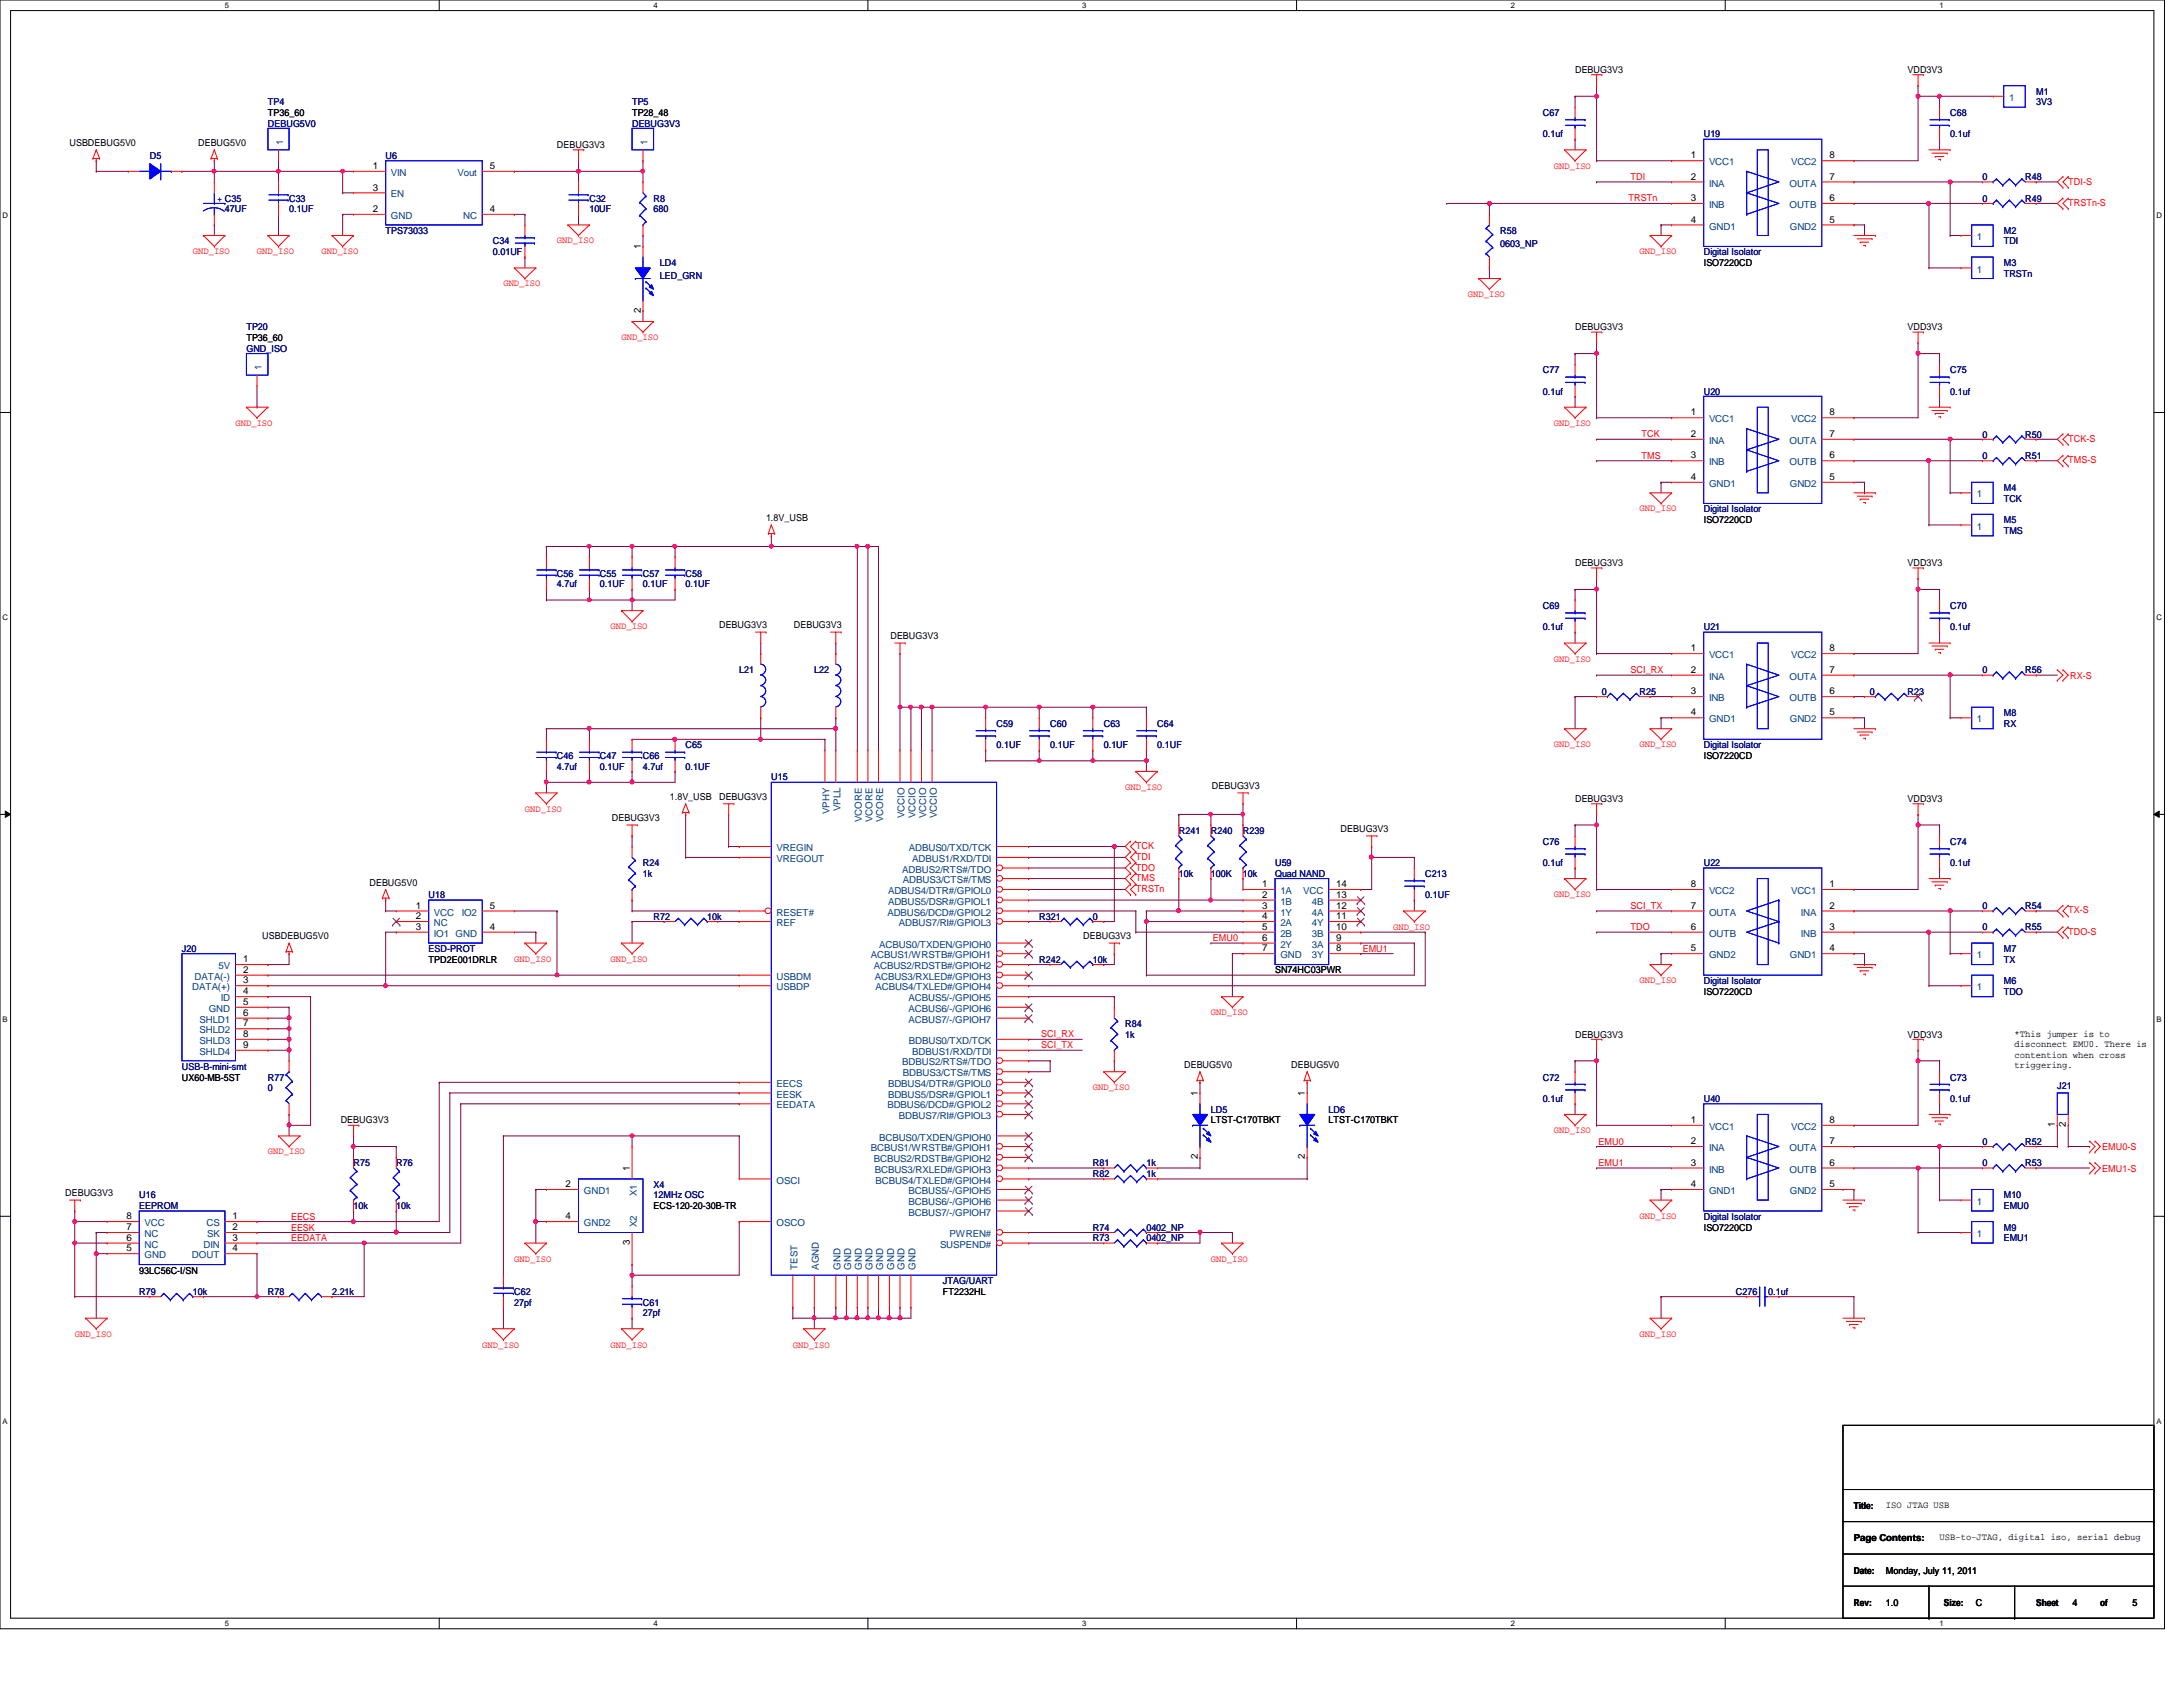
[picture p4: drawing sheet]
<svg xmlns="http://www.w3.org/2000/svg" width="279mm" height="216mm" viewBox="0 0 279 216" stroke-linecap="round" stroke-linejoin="round" font-family="sans-serif">
<defs><g id="words">
<g font-size="1.2">
<text x="201.6" y="9.4">DEBUG3V3</text>
<text x="244.1" y="9.4">VDD3V3</text>
<text x="34.3" y="14.9">TP36_60</text>
<text x="80.9" y="14.9">TP28_48</text>
<text x="8.9" y="18.7">USBDEBUG5V0</text>
<text x="25.4" y="18.7">DEBUG5V0</text>
<text x="47.7" y="21.6">1</text>
<text x="62.7" y="21.6">5</text>
<text x="71.3" y="19">DEBUG3V3</text>
<text x="216.4" y="20.3">1</text>
<text x="216.4" y="23">2</text>
<text x="234.1" y="20.3">8</text>
<text x="234.1" y="23">7</text>
<text x="47.7" y="24.4">3</text>
<text x="47.7" y="27.1">2</text>
<text x="62.7" y="27.1">4</text>
<text x="216.4" y="28.5">4</text>
<text x="216.4" y="25.7">3</text>
<text x="234.1" y="28.5">5</text>
<text x="234.1" y="25.7">6</text>
<text x="82" y="31.9" transform="rotate(-90 82 31.9)">1</text>
<text x="218.1" y="34">ISO7220CD</text>
<text x="82" y="40" transform="rotate(-90 82 40)">2</text>
<text x="31.5" y="43.6">TP36_60</text>
<text x="201.6" y="42.3">DEBUG3V3</text>
<text x="244.1" y="42.3">VDD3V3</text>
<text x="216.4" y="53.2">1</text>
<text x="234.1" y="53.2">8</text>
<text x="216.4" y="55.9">2</text>
<text x="216.4" y="58.7">3</text>
<text x="234.1" y="55.9">7</text>
<text x="234.1" y="58.7">6</text>
<text x="216.4" y="61.4">4</text>
<text x="234.1" y="61.4">5</text>
<text x="98" y="66.7">1.8V_USB</text>
<text x="218.1" y="67">ISO7220CD</text>
<text x="201.6" y="72.4">DEBUG3V3</text>
<text x="244.1" y="72.4">VDD3V3</text>
<text x="92" y="80.4">DEBUG3V3</text>
<text x="101.6" y="80.4">DEBUG3V3</text>
<text x="114" y="81.8">DEBUG3V3</text>
<text x="216.4" y="83.4">1</text>
<text x="234.1" y="83.4">8</text>
<text x="216.4" y="86.1">2</text>
<text x="216.4" y="88.9">3</text>
<text x="234.1" y="86.1">7</text>
<text x="234.1" y="88.9">6</text>
<text x="216.4" y="91.6">4</text>
<text x="234.1" y="91.6">5</text>
<text x="155.1" y="101">DEBUG3V3</text>
<text x="218.1" y="97.2">ISO7220CD</text>
<text x="78.3" y="105.1">DEBUG3V3</text>
<text x="85.7" y="102.4">1.8V_USB</text>
<text x="92" y="102.4">DEBUG3V3</text>
<text x="171.6" y="106.5">DEBUG3V3</text>
<text x="201.6" y="102.6">DEBUG3V3</text>
<text x="244.1" y="102.6">VDD3V3</text>
<text x="47.3" y="113.3">DEBUG5V0</text>
<text x="161.5" y="113.5">1</text>
<text x="171" y="113.5">14</text>
<text x="216.4" y="113.5">8</text>
<text x="234.1" y="113.5">1</text>
<text x="53.2" y="116.3">1</text>
<text x="53.2" y="117.6">2</text>
<text x="53.2" y="119">3</text>
<text x="62.7" y="119">4</text>
<text x="62.7" y="116.3">5</text>
<text x="161.5" y="114.9">2</text>
<text x="161.5" y="116.3">3</text>
<text x="161.5" y="117.6">4</text>
<text x="161.5" y="119">5</text>
<text x="171" y="114.9">13</text>
<text x="171" y="116.3">12</text>
<text x="171" y="117.6">11</text>
<text x="171" y="119">10</text>
<text x="216.4" y="116.3">7</text>
<text x="216.4" y="119">6</text>
<text x="234.1" y="116.3">2</text>
<text x="234.1" y="119">3</text>
<text x="31.1" y="123.1">1</text>
<text x="31.1" y="125.9">3</text>
<text x="31.1" y="124.5">2</text>
<text x="33.6" y="120.2">USBDEBUG5V0</text>
<text x="54.9" y="123.2">TPD2E001DRLR</text>
<text x="138.6" y="120.2">DEBUG3V3</text>
<text x="161.5" y="120.4">6</text>
<text x="161.5" y="121.8">7</text>
<text x="163.2" y="124.6">SN74HC03PWR</text>
<text x="171" y="120.4">9</text>
<text x="171" y="121.8">8</text>
<text x="216.4" y="121.8">5</text>
<text x="234.1" y="121.8">4</text>
<text x="31.1" y="127.3">4</text>
<text x="31.1" y="128.6">5</text>
<text x="31.1" y="130">6</text>
<text x="31.1" y="131.4">7</text>
<text x="218.1" y="127.3">ISO7220CD</text>
<text x="31.1" y="132.7">8</text>
<text x="31.1" y="134.1">9</text>
<text x="151.6" y="136.7">DEBUG5V0</text>
<text x="165.3" y="136.7">DEBUG5V0</text>
<text x="201.6" y="132.8">DEBUG3V3</text>
<text x="244.1" y="132.8">VDD3V3</text>
<text x="257.9" y="132.7">*This jumper is to</text>
<text x="257.9" y="134">disconnect EMU0. There is</text>
<text x="257.9" y="135.4">contention when cross</text>
<text x="257.9" y="136.7">triggering.</text>
<text x="23.3" y="138.3">UX60-MB-5ST</text>
<text x="43.6" y="143.8">DEBUG3V3</text>
<text x="153.3" y="140.3" transform="rotate(-90 153.3 140.3)">1</text>
<text x="155" y="143.8">LTST-C170TBKT</text>
<text x="167" y="140.3" transform="rotate(-90 167 140.3)">1</text>
<text x="170.1" y="143.8">LTST-C170TBKT</text>
<text x="216.4" y="143.7">1</text>
<text x="234.1" y="143.7">8</text>
<text x="80.6" y="149.9" transform="rotate(-90 80.6 149.9)">1</text>
<text x="153.3" y="148.4" transform="rotate(-90 153.3 148.4)">2</text>
<text x="167" y="148.4" transform="rotate(-90 167 148.4)">2</text>
<text x="216.4" y="146.4">2</text>
<text x="216.4" y="149.2">3</text>
<text x="234.1" y="146.4">7</text>
<text x="234.1" y="149.2">6</text>
<text x="263" y="144.3" transform="rotate(-90 263 144.3)">1</text>
<text x="264.4" y="144.3" transform="rotate(-90 264.4 144.3)">2</text>
<text x="8.3" y="153.1">DEBUG3V3</text>
<text x="72.4" y="151.9">2</text>
<text x="83.7" y="154.7">ECS-120-20-30B-TR</text>
<text x="216.4" y="151.9">4</text>
<text x="234.1" y="151.9">5</text>
<text x="16.2" y="156">8</text>
<text x="16.2" y="157.4">7</text>
<text x="16.2" y="158.8">6</text>
<text x="16.2" y="160.1">5</text>
<text x="29.8" y="156">1</text>
<text x="29.8" y="157.4">2</text>
<text x="29.8" y="158.8">3</text>
<text x="29.8" y="160.1">4</text>
<text x="72.4" y="156">4</text>
<text x="80.6" y="159.4" transform="rotate(-90 80.6 159.4)">3</text>
<text x="218.1" y="157.5">ISO7220CD</text>
<text x="17.8" y="163">93LC56C-I/SN</text>
<text x="120.7" y="165.7">FT2232HL</text>
<text x="237.3" y="193.2">Title:</text>
<text x="237.3" y="197.3">Page Contents:</text>
<text x="241.4" y="193">ISO JTAG USB</text>
<text x="248.2" y="197.1">USB-to-JTAG, digital iso, serial debug</text>
<text x="237.3" y="201.4">Date:</text>
<text x="241.4" y="201.4">Monday, July 11, 2011</text>
<text x="237.3" y="205.5">Rev:</text>
<text x="241.4" y="205.5">1.0</text>
<text x="248.8" y="205.5">Size:</text>
<text x="252.9" y="205.5">C</text>
<text x="260.6" y="205.5">Sheet</text>
<text x="265.3" y="205.5">4</text>
<text x="268.8" y="205.5">of</text>
<text x="272.9" y="205.5">5</text>
</g>
<g font-size="1.2" fill="#000080">
<text x="34.3" y="13.5">TP4</text>
<text x="34.3" y="16.2">DEBUG5V0</text>
<text x="80.9" y="13.5">TP5</text>
<text x="80.9" y="16.2">DEBUG3V3</text>
<text x="197.5" y="14.9">C67</text>
<text x="197.5" y="17.6">0.1uf</text>
<text x="218.1" y="17.6">U19</text>
<text x="249.6" y="14.9">C68</text>
<text x="249.6" y="17.6">0.1uf</text>
<text x="260.6" y="12.1">M1</text>
<text x="260.6" y="13.5">3V3</text>
<text x="19.2" y="20.3">D5</text>
<text x="49.4" y="20.3">U6</text>
<text x="253.7" y="23.1">0</text>
<text x="259.2" y="23.1">R48</text>
<text x="28.8" y="27.2">47UF</text>
<text x="37" y="25.8">C33</text>
<text x="37" y="27.2">0.1UF</text>
<text x="49.4" y="29.9">TPS73033</text>
<text x="75.4" y="25.8">C32</text>
<text x="75.4" y="27.2">10UF</text>
<text x="83.7" y="25.8">R8</text>
<text x="83.7" y="27.2">680</text>
<text x="192" y="29.9">R58</text>
<text x="253.7" y="25.8">0</text>
<text x="256.5" y="29.9">M2</text>
<text x="259.2" y="25.8">R49</text>
<text x="63.1" y="31.3">C34</text>
<text x="63.1" y="32.7">0.01UF</text>
<text x="84.5" y="34">LD4</text>
<text x="84.5" y="35.7">LED_GRN</text>
<text x="192" y="31.6">0603_NP</text>
<text x="218.1" y="32.7">Digital Isolator</text>
<text x="256.5" y="31.3">TDI</text>
<text x="256.5" y="34">M3</text>
<text x="256.5" y="35.4">TRSTn</text>
<text x="31.5" y="42.3">TP20</text>
<text x="31.5" y="45">GND_ISO</text>
<text x="197.5" y="47.8">C77</text>
<text x="249.6" y="47.8">C75</text>
<text x="197.5" y="50.5">0.1uf</text>
<text x="218.1" y="50.5">U20</text>
<text x="249.6" y="50.5">0.1uf</text>
<text x="253.7" y="56">0</text>
<text x="253.7" y="58.7">0</text>
<text x="259.2" y="56">R50</text>
<text x="259.2" y="58.7">R51</text>
<text x="218.1" y="65.6">Digital Isolator</text>
<text x="256.5" y="62.9">M4</text>
<text x="256.5" y="64.2">TCK</text>
<text x="256.5" y="67">M5</text>
<text x="256.5" y="68.3">TMS</text>
<text x="71.3" y="73.8">C56</text>
<text x="71.3" y="75.2">4.7uf</text>
<text x="76.8" y="73.8">C55</text>
<text x="76.8" y="75.2">0.1UF</text>
<text x="82.3" y="73.8">C57</text>
<text x="82.3" y="75.2">0.1UF</text>
<text x="87.8" y="73.8">C58</text>
<text x="87.8" y="75.2">0.1UF</text>
<text x="197.5" y="77.9">C69</text>
<text x="249.6" y="77.9">C70</text>
<text x="197.5" y="80.7">0.1uf</text>
<text x="218.1" y="80.7">U21</text>
<text x="249.6" y="80.7">0.1uf</text>
<text x="94.6" y="86.1">L21</text>
<text x="104.2" y="86.1">L22</text>
<text x="205" y="88.9">0</text>
<text x="209.8" y="88.9">R25</text>
<text x="239.3" y="88.9">0</text>
<text x="244.1" y="88.9">R23</text>
<text x="253.7" y="86.1">0</text>
<text x="259.2" y="86.1">R56</text>
<text x="87.8" y="95.8">C65</text>
<text x="127.6" y="93">C59</text>
<text x="127.6" y="95.8">0.1UF</text>
<text x="134.4" y="93">C60</text>
<text x="134.4" y="95.8">0.1UF</text>
<text x="141.3" y="93">C63</text>
<text x="141.3" y="95.8">0.1UF</text>
<text x="148.1" y="93">C64</text>
<text x="148.1" y="95.8">0.1UF</text>
<text x="218.1" y="95.8">Digital Isolator</text>
<text x="256.5" y="91.7">M8</text>
<text x="256.5" y="93">RX</text>
<text x="71.3" y="97.2">C46</text>
<text x="71.3" y="98.5">4.7uf</text>
<text x="76.8" y="97.2">C47</text>
<text x="76.8" y="98.5">0.1UF</text>
<text x="82.3" y="97.2">C66</text>
<text x="82.3" y="98.5">4.7uf</text>
<text x="87.8" y="98.5">0.1UF</text>
<text x="98.7" y="99.9">U15</text>
<text x="150.9" y="106.7">R241</text>
<text x="155" y="106.7">R240</text>
<text x="159.1" y="106.7">R239</text>
<text x="82.3" y="110.9">R24</text>
<text x="82.3" y="112.2">1k</text>
<text x="150.9" y="112.2">10k</text>
<text x="155" y="112.2">100K</text>
<text x="159.1" y="112.2">10k</text>
<text x="163.2" y="110.9">U59</text>
<text x="163.2" y="112.2">Quad NAND</text>
<text x="182.4" y="112.2">C213</text>
<text x="197.5" y="108.1">C76</text>
<text x="197.5" y="110.9">0.1uf</text>
<text x="218.1" y="110.9">U22</text>
<text x="249.6" y="108.1">C74</text>
<text x="249.6" y="110.9">0.1uf</text>
<text x="54.9" y="115">U18</text>
<text x="83.7" y="117.7">R72</text>
<text x="90.5" y="117.7">10k</text>
<text x="133" y="117.7">R321</text>
<text x="139.9" y="117.7">0</text>
<text x="182.4" y="115">0.1UF</text>
<text x="253.7" y="116.3">0</text>
<text x="253.7" y="119.1">0</text>
<text x="259.2" y="116.3">R54</text>
<text x="259.2" y="119.1">R55</text>
<text x="23.3" y="121.8">J20</text>
<text x="54.9" y="121.8">ESD-PROT</text>
<text x="133" y="123.2">R242</text>
<text x="139.9" y="123.2">10k</text>
<text x="218.1" y="125.9">Digital Isolator</text>
<text x="256.5" y="125.9">M6</text>
<text x="256.5" y="121.8">M7</text>
<text x="256.5" y="123.2">TX</text>
<text x="144" y="131.4">R84</text>
<text x="256.5" y="127.3">TDO</text>
<text x="23.3" y="136.9">USB-B-mini-smt</text>
<text x="144" y="132.8">1k</text>
<text x="34.3" y="138.3">R77</text>
<text x="34.3" y="139.7">0</text>
<text x="155" y="142.4">LD5</text>
<text x="170.1" y="142.4">LD6</text>
<text x="197.5" y="138.3">C72</text>
<text x="197.5" y="141">0.1uf</text>
<text x="218.1" y="141">U40</text>
<text x="249.6" y="138.3">C73</text>
<text x="249.6" y="141">0.1uf</text>
<text x="263.3" y="139.4">J21</text>
<text x="45.3" y="149.3">R75</text>
<text x="50.7" y="149.3">R76</text>
<text x="139.9" y="149.3">R81</text>
<text x="146.7" y="149.3">1k</text>
<text x="253.7" y="146.5">0</text>
<text x="253.7" y="149.3">0</text>
<text x="259.2" y="146.5">R52</text>
<text x="259.2" y="149.3">R53</text>
<text x="17.8" y="153.4">U16</text>
<text x="17.8" y="154.7">EEPROM</text>
<text x="45.3" y="154.7">10k</text>
<text x="50.7" y="154.7">10k</text>
<text x="83.7" y="152">X4</text>
<text x="83.7" y="153.4">12MHz OSC</text>
<text x="139.9" y="150.6">R82</text>
<text x="146.7" y="150.6">1k</text>
<text x="256.5" y="153.4">M10</text>
<text x="256.5" y="154.7">EMU0</text>
<text x="139.9" y="158.9">R73</text>
<text x="139.9" y="157.5">R74</text>
<text x="146.7" y="158.9">0402_NP</text>
<text x="146.7" y="157.5">0402_NP</text>
<text x="218.1" y="156.1">Digital Isolator</text>
<text x="256.5" y="157.5">M9</text>
<text x="256.5" y="158.9">EMU1</text>
<text x="17.8" y="165.7">R79</text>
<text x="24.7" y="165.7">10k</text>
<text x="34.3" y="165.7">R78</text>
<text x="42.5" y="165.7">2.21k</text>
<text x="65.8" y="165.7">C62</text>
<text x="65.8" y="167.1">27pf</text>
<text x="82.3" y="167.1">C61</text>
<text x="120.7" y="164.3">JTAG/UART</text>
<text x="222.2" y="165.7">C276</text>
<text x="226.3" y="165.7">0.1uf</text>
<text x="82.3" y="168.4">27pf</text>
</g>
<g font-size="1.2" fill="#004080">
<text x="257.1" y="12.9">1</text>
<text x="36.2" y="18.5" transform="rotate(-90 36.2 18.5)">1</text>
<text x="50" y="22.5">VIN</text>
<text x="58.5" y="22.5">Vout</text>
<text x="82.9" y="18.5" transform="rotate(-90 82.9 18.5)">1</text>
<text x="218.7" y="21.2">VCC1</text>
<text x="218.7" y="23.9">INA</text>
<text x="229" y="23.9">OUTA</text>
<text x="229.2" y="21.2">VCC2</text>
<text x="50" y="25.3">EN</text>
<text x="50" y="28">GND</text>
<text x="59.3" y="28">NC</text>
<text x="218.7" y="29.4">GND1</text>
<text x="218.7" y="26.6">INB</text>
<text x="229" y="26.6">OUTB</text>
<text x="229.1" y="29.4">GND2</text>
<text x="253" y="30.7">1</text>
<text x="253" y="34.9">1</text>
<text x="33.5" y="47.3" transform="rotate(-90 33.5 47.3)">1</text>
<text x="218.7" y="54.1">VCC1</text>
<text x="218.7" y="56.8">INA</text>
<text x="218.7" y="59.6">INB</text>
<text x="229" y="56.8">OUTA</text>
<text x="229" y="59.6">OUTB</text>
<text x="229.2" y="54.1">VCC2</text>
<text x="218.7" y="62.3">GND1</text>
<text x="229.1" y="62.3">GND2</text>
<text x="253" y="63.7">1</text>
<text x="253" y="67.8">1</text>
<text x="218.7" y="84.2">VCC1</text>
<text x="218.7" y="87">INA</text>
<text x="218.7" y="89.7">INB</text>
<text x="229" y="87">OUTA</text>
<text x="229" y="89.7">OUTB</text>
<text x="229.2" y="84.2">VCC2</text>
<text x="218.7" y="92.5">GND1</text>
<text x="229.1" y="92.5">GND2</text>
<text x="253" y="92.5">1</text>
<text x="106.2" y="104.2" transform="rotate(-90 106.2 104.2)">VPHY</text>
<text x="107.6" y="103.8" transform="rotate(-90 107.6 103.8)">VPLL</text>
<text x="110.3" y="105.2" transform="rotate(-90 110.3 105.2)">VCORE</text>
<text x="111.7" y="105.2" transform="rotate(-90 111.7 105.2)">VCORE</text>
<text x="113" y="105.2" transform="rotate(-90 113 105.2)">VCORE</text>
<text x="115.8" y="104.7" transform="rotate(-90 115.8 104.7)">VCCIO</text>
<text x="117.2" y="104.7" transform="rotate(-90 117.2 104.7)">VCCIO</text>
<text x="118.5" y="104.7" transform="rotate(-90 118.5 104.7)">VCCIO</text>
<text x="119.9" y="104.7" transform="rotate(-90 119.9 104.7)">VCCIO</text>
<text x="99.4" y="108.9">VREGIN</text>
<text x="99.4" y="110.3">VREGOUT</text>
<text x="115.5" y="111.7">ADBUS2/RTS#/TDO</text>
<text x="115.6" y="113">ADBUS3/CTS#/TMS</text>
<text x="116.3" y="108.9">ADBUS0/TXD/TCK</text>
<text x="116.8" y="110.3">ADBUS1/RXD/TDI</text>
<text x="55.5" y="117.2">VCC</text>
<text x="55.5" y="118.5">NC</text>
<text x="55.5" y="119.9">IO1 GND</text>
<text x="59.1" y="117.2">IO2</text>
<text x="99.4" y="117.2">RESET#</text>
<text x="99.4" y="118.5">REF</text>
<text x="113.6" y="117.2">ADBUS6/DCD#/GPIOL2</text>
<text x="113.7" y="114.4">ADBUS4/DTR#/GPIOL0</text>
<text x="113.7" y="115.8">ADBUS5/DSR#/GPIOL1</text>
<text x="115.1" y="118.5">ADBUS7/RI#/GPIOL3</text>
<text x="163.9" y="114.4">1A</text>
<text x="163.9" y="115.8">1B</text>
<text x="163.9" y="117.2">1Y</text>
<text x="163.9" y="118.5">2A</text>
<text x="163.9" y="119.9">2B</text>
<text x="166.8" y="114.4">VCC</text>
<text x="167.9" y="115.8">4B</text>
<text x="167.9" y="117.2">4A</text>
<text x="167.9" y="118.5">4Y</text>
<text x="167.9" y="119.9">3B</text>
<text x="218.7" y="114.4">VCC2</text>
<text x="218.7" y="117.2">OUTA</text>
<text x="218.7" y="119.9">OUTB</text>
<text x="229.2" y="114.4">VCC1</text>
<text x="230.5" y="117.2">INA</text>
<text x="230.5" y="119.9">INB</text>
<text x="24.9" y="125.4">DATA(-)</text>
<text x="28" y="124">5V</text>
<text x="99.4" y="125.4">USBDM</text>
<text x="111.5" y="122.6">ACBUS1/WRSTB#/GPIOH1</text>
<text x="111.8" y="124">ACBUS2/RDSTB#/GPIOH2</text>
<text x="112" y="125.4">ACBUS3/RXLED#/GPIOH3</text>
<text x="112.5" y="121.3">ACBUS0/TXDEN/GPIOH0</text>
<text x="163.9" y="121.3">2Y</text>
<text x="163.9" y="122.6">GND</text>
<text x="167.9" y="121.3">3A</text>
<text x="167.9" y="122.6">3Y</text>
<text x="218.7" y="122.6">GND2</text>
<text x="229.1" y="122.6">GND1</text>
<text x="253" y="122.6">1</text>
<text x="24.6" y="126.7">DATA(+)</text>
<text x="25.5" y="130.9">SHLD1</text>
<text x="26.7" y="129.5">GND</text>
<text x="28.3" y="128.1">ID</text>
<text x="99.4" y="126.7">USBDP</text>
<text x="112.1" y="126.7">ACBUS4/TXLED#/GPIOH4</text>
<text x="116.3" y="128.1">ACBUS5/-/GPIOH5</text>
<text x="116.3" y="129.5">ACBUS6/-/GPIOH6</text>
<text x="116.3" y="130.9">ACBUS7/-/GPIOH7</text>
<text x="253" y="126.7">1</text>
<text x="25.5" y="132.2">SHLD2</text>
<text x="25.5" y="133.6">SHLD3</text>
<text x="25.5" y="135">SHLD4</text>
<text x="115.5" y="136.4">BDBUS2/RTS#/TDO</text>
<text x="115.6" y="137.8">BDBUS3/CTS#/TMS</text>
<text x="116.3" y="133.6">BDBUS0/TXD/TCK</text>
<text x="116.8" y="135">BDBUS1/RXD/TDI</text>
<text x="99.4" y="139.1">EECS</text>
<text x="99.4" y="140.5">EESK</text>
<text x="99.4" y="141.9">EEDATA</text>
<text x="113.6" y="141.9">BDBUS6/DCD#/GPIOL2</text>
<text x="113.7" y="139.1">BDBUS4/DTR#/GPIOL0</text>
<text x="113.7" y="140.5">BDBUS5/DSR#/GPIOL1</text>
<text x="115.1" y="143.2">BDBUS7/RI#/GPIOL3</text>
<text x="111.5" y="147.3">BCBUS1/WRSTB#/GPIOH1</text>
<text x="111.8" y="148.7">BCBUS2/RDSTB#/GPIOH2</text>
<text x="112.5" y="146">BCBUS0/TXDEN/GPIOH0</text>
<text x="218.7" y="144.6">VCC1</text>
<text x="218.7" y="147.3">INA</text>
<text x="229" y="147.3">OUTA</text>
<text x="229.2" y="144.6">VCC2</text>
<text x="74.7" y="152.8">GND1</text>
<text x="81.5" y="153.1" transform="rotate(-90 81.5 153.1)">X1</text>
<text x="99.4" y="151.5">OSCI</text>
<text x="112" y="150.1">BCBUS3/RXLED#/GPIOH3</text>
<text x="112.1" y="151.5">BCBUS4/TXLED#/GPIOH4</text>
<text x="116.3" y="152.8">BCBUS5/-/GPIOH5</text>
<text x="116.3" y="154.2">BCBUS6/-/GPIOH6</text>
<text x="116.3" y="155.6">BCBUS7/-/GPIOH7</text>
<text x="218.7" y="152.8">GND1</text>
<text x="218.7" y="150.1">INB</text>
<text x="229" y="150.1">OUTB</text>
<text x="229.1" y="152.8">GND2</text>
<text x="253" y="154.2">1</text>
<text x="18.5" y="156.9">VCC</text>
<text x="18.5" y="158.3">NC</text>
<text x="18.5" y="159.7">NC</text>
<text x="18.5" y="161">GND</text>
<text x="24.6" y="161">DOUT</text>
<text x="26" y="159.7">DIN</text>
<text x="26.4" y="156.9">CS</text>
<text x="26.5" y="158.3">SK</text>
<text x="74.7" y="156.9">GND2</text>
<text x="81.5" y="157.1" transform="rotate(-90 81.5 157.1)">X2</text>
<text x="99.4" y="156.9">OSCO</text>
<text x="120.3" y="159.7">SUSPEND#</text>
<text x="121.5" y="158.3">PWREN#</text>
<text x="253" y="158.3">1</text>
<text x="102.1" y="162.5" transform="rotate(-90 102.1 162.5)">TEST</text>
<text x="104.8" y="162.5" transform="rotate(-90 104.8 162.5)">AGND</text>
<text x="107.6" y="162.5" transform="rotate(-90 107.6 162.5)">GND</text>
<text x="108.9" y="162.5" transform="rotate(-90 108.9 162.5)">GND</text>
<text x="110.3" y="162.5" transform="rotate(-90 110.3 162.5)">GND</text>
<text x="111.7" y="162.5" transform="rotate(-90 111.7 162.5)">GND</text>
<text x="113" y="162.5" transform="rotate(-90 113 162.5)">GND</text>
<text x="114.4" y="162.5" transform="rotate(-90 114.4 162.5)">GND</text>
<text x="115.8" y="162.5" transform="rotate(-90 115.8 162.5)">GND</text>
<text x="117.2" y="162.5" transform="rotate(-90 117.2 162.5)">GND</text>
</g>
<g font-size="1.2" fill="#f00">
<text x="198.9" y="21.6">GND_ISO</text>
<text x="208.7" y="23">TDI</text>
<text x="264.7" y="23.6">TDI-S</text>
<text x="208.4" y="25.8">TRSTn</text>
<text x="264.7" y="26.4">TRSTn-S</text>
<text x="24.7" y="32.6">GND_ISO</text>
<text x="32.9" y="32.6">GND_ISO</text>
<text x="41.1" y="32.6">GND_ISO</text>
<text x="71.3" y="31.2">GND_ISO</text>
<text x="209.8" y="32.6">GND_ISO</text>
<text x="64.4" y="36.7">GND_ISO</text>
<text x="187.9" y="38">GND_ISO</text>
<text x="79.5" y="43.5">GND_ISO</text>
<text x="30.1" y="54.5">GND_ISO</text>
<text x="198.9" y="54.5">GND_ISO</text>
<text x="210.1" y="56">TCK</text>
<text x="210.1" y="58.7">TMS</text>
<text x="264.7" y="59.3">TMS-S</text>
<text x="264.7" y="56.6">TCK-S</text>
<text x="209.8" y="65.4">GND_ISO</text>
<text x="78.1" y="80.6">GND_ISO</text>
<text x="198.9" y="84.7">GND_ISO</text>
<text x="208.7" y="86.1">SCI_RX</text>
<text x="265" y="86.9">RX-S</text>
<text x="198.9" y="95.6">GND_ISO</text>
<text x="209.8" y="95.6">GND_ISO</text>
<text x="144" y="101.1">GND_ISO</text>
<text x="67.2" y="103.9">GND_ISO</text>
<text x="145.4" y="110">TDI</text>
<text x="145.4" y="112.8">TMS</text>
<text x="145.4" y="108.7">TCK</text>
<text x="145.4" y="111.4">TDO</text>
<text x="145.4" y="114.1">TRSTn</text>
<text x="178.3" y="119">GND_ISO</text>
<text x="198.9" y="114.9">GND_ISO</text>
<text x="208.7" y="116.3">SCI_TX</text>
<text x="208.7" y="119">TDO</text>
<text x="264.7" y="116.9">TX-S</text>
<text x="264.7" y="119.6">TDO-S</text>
<text x="65.8" y="123.1">GND_ISO</text>
<text x="78.1" y="123.1">GND_ISO</text>
<text x="155.2" y="120.4">EMU0</text>
<text x="174.4" y="121.8">EMU1</text>
<text x="209.8" y="125.8">GND_ISO</text>
<text x="155" y="129.9">GND_ISO</text>
<text x="133.3" y="132.8">SCI_RX</text>
<text x="133.3" y="134.2">SCI_TX</text>
<text x="139.9" y="139.5">GND_ISO</text>
<text x="34.3" y="147.7">GND_ISO</text>
<text x="198.9" y="145">GND_ISO</text>
<text x="204.6" y="146.5">EMU0</text>
<text x="204.6" y="149.2">EMU1</text>
<text x="269.1" y="149.9">EMU1-S</text>
<text x="269.1" y="147.2">EMU0-S</text>
<text x="209.8" y="156">GND_ISO</text>
<text x="37.3" y="156.1">EECS</text>
<text x="37.3" y="158.8">EEDATA</text>
<text x="37.3" y="157.5">EESK</text>
<text x="65.8" y="161.5">GND_ISO</text>
<text x="155" y="161.5">GND_ISO</text>
<text x="9.6" y="171.1">GND_ISO</text>
<text x="61.7" y="172.5">GND_ISO</text>
<text x="78.1" y="172.5">GND_ISO</text>
<text x="101.5" y="172.5">GND_ISO</text>
<text x="209.8" y="171.1">GND_ISO</text>
</g>
<text font-size="1.2" fill="#00f" x="27.8" y="25.8">+ C35</text>
<g font-size="1">
<text x="28.8" y="1">5</text>
<text x="83.7" y="1">4</text>
<text x="138.5" y="1">3</text>
<text x="193.4" y="1">2</text>
<text x="248.2" y="1">1</text>
<text x=".3" y="27.9">D</text>
<text x="276" y="27.9">D</text>
<text x=".3" y="79.4">C</text>
<text x="276" y="79.4">C</text>
<text x=".3" y="130.8">B</text>
<text x="276" y="130.8">B</text>
<text x=".3" y="182.2">A</text>
<text x="276" y="182.2">A</text>
<text x="28.8" y="208.1">5</text>
<text x="83.7" y="208.1">4</text>
<text x="138.5" y="208.1">3</text>
<text x="193.4" y="208.1">2</text>
<text x="248.2" y="208.1">1</text>
</g>
</g></defs>
<path d="M0 0h277v208.4h-277zM1.4 1.4h274.3v205.7h-274.3z" fill="none" stroke="#000" stroke-width=".13"/>
<g fill="#fff">
<path d="M28.8 .1h.5v1.1h-.5z"/>
<path d="M28.8 207.2h.5v1.1h-.5z"/>
</g>
<path d="M56.2 0v1.4M56.2 207.1v1.3" fill="none" stroke="#000" stroke-width=".13"/>
<g fill="#fff">
<path d="M83.7 .1h.5v1.1h-.5z"/>
<path d="M83.7 207.2h.5v1.1h-.5z"/>
</g>
<path d="M111.1 0v1.4M111.1 207.1v1.3" fill="none" stroke="#000" stroke-width=".13"/>
<g fill="#fff">
<path d="M138.5 .1h.6v1.1h-.6z"/>
<path d="M138.5 207.2h.6v1.1h-.6z"/>
</g>
<path d="M165.9 0v1.4M165.9 207.1v1.3" fill="none" stroke="#000" stroke-width=".13"/>
<g fill="#fff">
<path d="M193.4 .1h.5v1.1h-.5z"/>
<path d="M193.4 207.2h.5v1.1h-.5z"/>
</g>
<path d="M220.8 0v1.4M220.8 207.1v1.3" fill="none" stroke="#000" stroke-width=".13"/>
<g fill="#fff">
<path d="M248.2 .1h.6v1.1h-.6z"/>
<path d="M248.2 207.2h.6v1.1h-.6z"/>
<path d="M.3 27.1h.8v1.1h-.8z"/>
<path d="M276 27.1h.7v1.1h-.7z"/>
<path d="M.3 78.5h.8v1.1h-.8z"/>
<path d="M276 78.5h.7v1.1h-.7z"/>
</g>
<path d="M0 52.8h1.4M275.7 52.8h1.3" fill="none" stroke="#000" stroke-width=".13"/>
<g fill="#fff">
<path d="M.3 129.9h.7v1.1h-.7z"/>
<path d="M276 129.9h.6v1.1h-.6z"/>
</g>
<path d="M0 104.2h1.4M.7 103.8l.7 .4-.7 .4zM275.7 104.2l.7-.4v.8zM275.7 104.2h1.3" fill="none" stroke="#000" stroke-width=".13"/>
<path d="M.7 103.8l.7 .4-.7 .4zM275.7 104.2l.7-.4v.8z" fill="#000"/>
<g fill="#fff">
<path d="M.3 181.4h.7v1.1h-.7z"/>
<path d="M276 181.4h.6v1.1h-.6z"/>
</g>
<path d="M0 155.7h1.4M275.7 155.7h1.3" fill="none" stroke="#000" stroke-width=".13"/>
<path d="M27.4 21.9h.1M27.4 21.9h8.2M82.3 21.9h.1M82.3 21.9v1.4" fill="none" stroke="#800040" stroke-width=".13"/>
<path d="M35.4 21.7h.4l.1 .2-.1 .2h-.2h-.2z" fill-rule="evenodd" fill="#f0f"/>
<path d="M35.4 21.7h.4l.1 .2-.1 .2h-.2h-.2z" fill="none" stroke="#f0f" stroke-width=".13"/>
<circle cx="27.4" cy="21.9" r=".25" fill="#f0f"/>
<circle cx="27.4" cy="21.9" r=".25" fill="none" stroke="#f0f" stroke-width=".13"/>
<g fill="none" stroke="#800040" stroke-width=".13">
<path d="M27.4 21.9h.1M27.4 28.8h.1M27.4 21.9v1.4M27.4 28.8v1.3M35.6 20.6h.1M35.6 21.9h.1M35.6 20.6v1.3M35.6 21.9h8.3M43.9 21.9h.1M43.9 21.9v2.8M65.8 27.4h.1M65.8 27.4h1.4"/>
<path d="M82.3 30.1h.1M82.3 30.1v1.4"/>
</g>
<path d="M35.4 21.7h.4l.1 .2-.1 .2h-.2h-.2z" fill-rule="evenodd" fill="#f0f"/>
<path d="M35.4 21.7h.4l.1 .2-.1 .2h-.2h-.2z" fill="none" stroke="#f0f" stroke-width=".13"/>
<path d="M12.3 21.9h.1M12.3 21.9h4.1M74 21.9h.1M74 21.9h8.3" fill="none" stroke="#800040" stroke-width=".13"/>
<circle cx="82.3" cy="21.9" r=".25" fill="#f0f"/>
<circle cx="82.3" cy="21.9" r=".25" fill="none" stroke="#f0f" stroke-width=".13"/>
<circle cx="74" cy="21.9" r=".25" fill="#f0f"/>
<circle cx="74" cy="21.9" r=".25" fill="none" stroke="#f0f" stroke-width=".13"/>
<path d="M12.3 20.6h.1M12.3 20.6v1.3M43.9 21.9h.1M43.9 21.9h1.4M67.2 32.9h.1M67.2 32.9v1.4M74 21.9h.1M74 27.4h.1M74 21.9v1.4M74 27.4v1.4M82.3 20.6h.1M82.3 20.6v1.3" fill="none" stroke="#800040" stroke-width=".13"/>
<circle cx="43.9" cy="21.9" r=".25" fill="#f0f"/>
<circle cx="43.9" cy="21.9" r=".25" fill="none" stroke="#f0f" stroke-width=".13"/>
<path d="M35.6 27.4h.1M35.6 27.4v2.7M43.9 27.4h.1M43.9 24.7h.1M43.9 27.4v2.7M43.9 27.4h1.4M43.9 24.7h1.4M65.8 21.9h.1M65.8 21.9h8.2" fill="none" stroke="#800040" stroke-width=".13"/>
<circle cx="74" cy="21.9" r=".25" fill="#f0f"/>
<circle cx="74" cy="21.9" r=".25" fill="none" stroke="#f0f" stroke-width=".13"/>
<g fill="none" stroke="#800040" stroke-width=".13">
<path d="M245.5 12.3h.1M245.5 12.3v8.3M23.3 21.9h.1M27.4 20.6h.1M27.4 20.6v1.3h-4.1M35.6 21.9h.1M35.6 21.9v1.4M67.2 27.4h.1M67.2 27.4v1.4M74 20.6h.1M74 20.6v1.3M82.3 39.8h.1"/>
<path d="M82.3 39.8v1.3M260.6 23.3h.1M260.6 26h.1M260.6 23.3h2.7M260.6 26h2.7M237.3 56.2h.1M237.3 59h.1M237.3 59h9.6M237.3 56.2h12.3M246.9 59h.1M246.9 59v8.2M249.6 56.2h.1"/>
<path d="M249.6 56.2v6.9M260.6 59h.1M260.6 56.2h.1M260.6 59h2.7M260.6 56.2h2.7M246.9 67.2h.1M246.9 67.2h4.1M249.6 63.1h.1M249.6 63.1h1.4M237.3 86.4h.1M237.3 86.4h12.3M249.6 91.9h.1"/>
<path d="M249.6 86.4h.1M249.6 86.4v5.5M249.6 91.9h1.4M237.3 116.6h.1M237.3 116.6h12.3M249.6 116.6h.1M249.6 116.6v5.4M249.6 122h.1M249.6 122h1.4M204.3 146.7h.1M204.3 149.5h.1M204.3 146.7h9.7"/>
<path d="M204.3 149.5h9.7M212.6 152.2h.1M212.6 152.2h1.4M235.9 152.2h.1M235.9 152.2h1.4"/>
</g>
<circle cx="245.5" cy="12.3" r=".26" fill="#f0f"/>
<circle cx="245.5" cy="12.3" r=".26" fill="none" stroke="#f0f" stroke-width=".13"/>
<path d="M248.2 146.7h.1M248.2 146.7h5.5" fill="none" stroke="#800040" stroke-width=".13"/>
<path d="M248 146.5h.2l.2 .1v.3l-.2 .1-.2-.1z" fill-rule="evenodd" fill="#f0f"/>
<path d="M248 146.5h.2l.2 .1v.3l-.2 .1-.2-.1z" fill="none" stroke="#f0f" stroke-width=".13"/>
<path d="M245.5 149.5h.1M245.5 149.5h8.2" fill="none" stroke="#800040" stroke-width=".13"/>
<circle cx="245.5" cy="149.5" r=".26" fill="#f0f"/>
<circle cx="245.5" cy="149.5" r=".26" fill="none" stroke="#f0f" stroke-width=".13"/>
<g fill="none" stroke="#800040" stroke-width=".13">
<path d="M190.6 26h.1M190.6 26h23.4M237.3 20.6h.1M237.3 20.6h8.2M211.2 89.2h.1M211.2 89.2h2.8M237.3 89.2h.1M237.3 89.2h1.3M237.3 146.7h.1M237.3 146.7h10.9M245.5 157.7h.1M245.5 157.7h5.5"/>
<path d="M248.2 153.6h.1M248.2 146.7h.1M248.2 153.6h2.8M248.2 146.7v6.9M260.6 149.5h.1M260.6 149.5h6.9"/>
</g>
<circle cx="190.6" cy="26" r=".26" fill="#f0f"/>
<circle cx="190.6" cy="26" r=".26" fill="none" stroke="#f0f" stroke-width=".13"/>
<g fill="none" stroke="#800040" stroke-width=".13">
<path d="M204.3 56.2h.1M204.3 59h.1M204.3 56.2h9.7M204.3 59h9.7M204.3 86.4h.1M204.3 86.4h9.7M204.3 116.6h.1M204.3 119.3h.1M204.3 116.6h9.7M204.3 119.3h9.7M246.9 119.3h.1M246.9 119.3h6.8"/>
<path d="M249.6 116.6h.1M249.6 116.6h4.1M246.9 126.2h.1M246.9 126.2h4.1M245.5 149.5h.1M245.5 149.5v8.2"/>
</g>
<circle cx="249.6" cy="116.5" r=".26" fill="#f0f"/>
<circle cx="249.6" cy="116.5" r=".26" fill="none" stroke="#f0f" stroke-width=".13"/>
<path d="M249.6 86.4h.1M249.6 86.4h4.1" fill="none" stroke="#800040" stroke-width=".13"/>
<circle cx="249.6" cy="86.4" r=".26" fill="#f0f"/>
<circle cx="249.6" cy="86.4" r=".26" fill="none" stroke="#f0f" stroke-width=".13"/>
<path d="M246.9 59h.1M246.9 59h6.8M212.6 165.9h.1M212.6 165.9h11" fill="none" stroke="#800040" stroke-width=".13"/>
<circle cx="246.8" cy="58.9" r=".26" fill="#f0f"/>
<circle cx="246.8" cy="58.9" r=".26" fill="none" stroke="#f0f" stroke-width=".13"/>
<path d="M204.3 23.3h.1M204.3 23.3h9.7M249.6 56.2h.1M249.6 56.2h4.1M212.6 165.9h.1M212.6 165.9v2.8" fill="none" stroke="#800040" stroke-width=".13"/>
<circle cx="249.6" cy="56.2" r=".25" fill="#f0f"/>
<circle cx="249.6" cy="56.2" r=".25" fill="none" stroke="#f0f" stroke-width=".13"/>
<path d="M237.3 23.3h.1M237.3 23.3h12.3M246.9 26h.1M246.9 26h6.8M249.6 30.1h.1M249.6 23.3h.1M249.6 30.1h1.4M249.6 23.3v6.8" fill="none" stroke="#800040" stroke-width=".13"/>
<circle cx="246.8" cy="26" r=".26" fill="#f0f"/>
<circle cx="246.8" cy="26" r=".26" fill="none" stroke="#f0f" stroke-width=".13"/>
<path d="M249.6 23.3h.1M249.6 23.3h4.1" fill="none" stroke="#800040" stroke-width=".13"/>
<circle cx="249.6" cy="23.3" r=".26" fill="#f0f"/>
<circle cx="249.6" cy="23.3" r=".26" fill="none" stroke="#f0f" stroke-width=".13"/>
<path d="M190.6 26h.1M190.6 26v1.4M246.9 119.3h.1M246.9 119.3v6.9M260.6 116.6h.1M260.6 119.3h.1M260.6 116.6h2.7M260.6 119.3h2.7M237.3 165.9h.1M237.3 165.9v2.8" fill="none" stroke="#800040" stroke-width=".13"/>
<circle cx="246.8" cy="119.3" r=".26" fill="#f0f"/>
<circle cx="246.8" cy="119.3" r=".26" fill="none" stroke="#f0f" stroke-width=".13"/>
<g fill="none" stroke="#800040" stroke-width=".13">
<path d="M237.3 26h.1M237.3 26h9.6M246.9 34.3h.1M246.9 26h.1M246.9 34.3h4.1M246.9 26v8.3M201.6 75.4h.1M201.6 75.4h2.7M204.3 75.4h.1M204.3 75.4v8.3M204.3 83.7h.1M204.3 83.7h9.7"/>
<path d="M260.6 86.4h.1M260.6 86.4h2.7M237.3 119.3h.1M237.3 119.3h9.6M237.3 149.5h.1M237.3 149.5h8.2M227.7 165.9h.1M227.7 165.9h9.6"/>
</g>
<circle cx="204.3" cy="75.4" r=".26" fill="#f0f"/>
<circle cx="204.3" cy="75.4" r=".26" fill="none" stroke="#f0f" stroke-width=".13"/>
<g fill="none" stroke="#800040" stroke-width=".13">
<path d="M201.6 75.4h.1M201.6 75.4v1.4M204.3 74h.1M204.3 74v1.4M201.6 80.9h.1M201.6 89.2h.1M201.6 80.9v1.4M201.6 89.2v4.1M201.6 89.2h2.7M212.6 91.9h.1M212.6 91.9h1.4M212.6 91.9v1.4"/>
<path d="M201.6 105.6h.1M201.6 105.6h2.7M204.3 113.8h.1M204.3 105.6h.1M204.3 105.6v8.2M204.3 113.8h9.7"/>
</g>
<circle cx="204.3" cy="105.6" r=".26" fill="#f0f"/>
<circle cx="204.3" cy="105.6" r=".26" fill="none" stroke="#f0f" stroke-width=".13"/>
<path d="M201.6 105.6h.1M201.6 111.1h.1M201.6 105.6v1.4M201.6 111.1v1.3M204.3 104.2h.1M204.3 104.2v1.4M201.6 135.8h.1M201.6 135.8h2.7M204.3 135.8h.1M204.3 135.8v8.2M204.3 144h.1M204.3 144h9.7" fill="none" stroke="#800040" stroke-width=".13"/>
<circle cx="204.3" cy="135.8" r=".26" fill="#f0f"/>
<circle cx="204.3" cy="135.8" r=".26" fill="none" stroke="#f0f" stroke-width=".13"/>
<path d="M201.6 45.3h.1M201.6 45.3h2.7M204.3 53.5h.1M204.3 45.3h.1M204.3 45.3v8.2M204.3 53.5h9.7M201.6 135.8h.1M201.6 135.8v1.4M204.3 134.4h.1M204.3 134.4v1.4M201.6 141.3h.1M201.6 141.3v1.3" fill="none" stroke="#800040" stroke-width=".13"/>
<circle cx="204.3" cy="45.2" r=".26" fill="#f0f"/>
<circle cx="204.3" cy="45.2" r=".26" fill="none" stroke="#f0f" stroke-width=".13"/>
<path d="M201.6 12.3h.1M201.6 12.3h2.7M204.3 12.3h.1M204.3 12.3v8.3M204.3 20.6h.1M204.3 20.6h9.7M201.6 45.3h.1M201.6 50.7h.1M201.6 45.3v1.3M201.6 50.7v1.4M204.3 43.9h.1M204.3 43.9v1.4" fill="none" stroke="#800040" stroke-width=".13"/>
<circle cx="204.3" cy="12.3" r=".26" fill="#f0f"/>
<circle cx="204.3" cy="12.3" r=".26" fill="none" stroke="#f0f" stroke-width=".13"/>
<path d="M201.6 12.3h.1M201.6 17.8h.1M201.6 12.3v1.4M201.6 17.8v1.4M204.3 11h.1M204.3 11v1.3M248.2 17.8h.1M248.2 12.3h.1M248.2 12.3v1.4M248.2 17.8v1.4M248.2 12.3h6.9" fill="none" stroke="#800040" stroke-width=".13"/>
<path d="M248 12.1h.2l.2 .1v.3l-.2 .1-.2-.1z" fill-rule="evenodd" fill="#f0f"/>
<path d="M248 12.1h.2l.2 .1v.3l-.2 .1-.2-.1z" fill="none" stroke="#f0f" stroke-width=".13"/>
<path d="M245.5 11h.1M245.5 11v1.3M245.5 45.3h.1M245.5 43.9h.1M245.5 43.9v9.6M245.5 45.3h2.7M248.2 50.7h.1M248.2 45.3h.1M248.2 45.3v1.3M248.2 50.7v1.4" fill="none" stroke="#800040" stroke-width=".13"/>
<circle cx="245.5" cy="45.2" r=".26" fill="#f0f"/>
<circle cx="245.5" cy="45.2" r=".26" fill="none" stroke="#f0f" stroke-width=".13"/>
<path d="M237.3 53.5h.1M237.3 53.5h8.2M245.5 75.4h.1M245.5 74h.1M245.5 75.4h2.7M245.5 74v9.7M248.2 75.4h.1M248.2 75.4v1.4M248.2 80.9h.1M248.2 80.9v1.4" fill="none" stroke="#800040" stroke-width=".13"/>
<circle cx="245.5" cy="75.4" r=".26" fill="#f0f"/>
<circle cx="245.5" cy="75.4" r=".26" fill="none" stroke="#f0f" stroke-width=".13"/>
<path d="M237.3 83.7h.1M237.3 83.7h8.2M245.5 105.6h.1M245.5 104.2h.1M245.5 105.6h2.7M245.5 104.2v9.6M248.2 111.1h.1M248.2 105.6h.1M248.2 105.6v1.4M248.2 111.1v1.3" fill="none" stroke="#800040" stroke-width=".13"/>
<circle cx="245.5" cy="105.6" r=".26" fill="#f0f"/>
<circle cx="245.5" cy="105.6" r=".26" fill="none" stroke="#f0f" stroke-width=".13"/>
<path d="M237.3 113.8h.1M237.3 113.8h8.2M245.5 134.4h.1M245.5 135.8h.1M245.5 135.8h2.7M245.5 134.4v9.6M248.2 135.8h.1M248.2 137.2h.1M248.2 135.8v1.4M248.2 141.3h.1M248.2 141.3v1.3" fill="none" stroke="#800040" stroke-width=".13"/>
<circle cx="245.5" cy="135.8" r=".26" fill="#f0f"/>
<circle cx="245.5" cy="135.8" r=".26" fill="none" stroke="#f0f" stroke-width=".13"/>
<g fill="none" stroke="#800040" stroke-width=".13">
<path d="M245.5 12.3h.1M245.5 12.3h2.7M185.2 26h.1M185.2 26h5.4M190.6 34.3h.1M190.6 34.3v1.3M212.6 28.8h.1M212.6 28.8v1.3M212.6 28.8h1.4M237.3 28.8h.1M237.3 28.8h1.3M238.6 28.8h.1"/>
<path d="M238.6 28.8v1.3M212.6 61.7h.1M212.6 61.7v1.4M212.6 61.7h1.4M237.3 61.7h1.3M238.6 61.7h.1M238.6 63.1h.1M238.6 61.7v1.4M237.3 91.9h1.3M238.6 91.9h.1M238.6 91.9v1.4M131.7 116.6h.1"/>
<path d="M131.7 116.6h13.7M145.4 116.6h.1M145.4 119.3h.1M145.4 116.6v2.7M145.4 119.3h13.7M146.7 116.6h.1M146.7 117.9h.1M146.7 116.6v1.3M146.7 117.9h12.4M150.9 116.6h.1M150.9 116.6h8.2M175.6 108.3h.1"/>
<path d="M175.6 108.3v1.4M181 115.2h.1M181 115.2v1.4M131.7 123.4h.1M131.7 126.2h.1M131.7 123.4h2.7M131.7 126.2h50.7M212.6 122h.1M212.6 122v1.4M212.6 122h1.4M237.3 122h.1M237.3 122h1.3v1.4"/>
<path d="M238.6 123.4h.1M212.6 152.2h.1M212.6 152.2v1.4M237.3 144h.1M237.3 152.2h.1M237.3 144h8.2M237.3 152.2v1.4"/>
</g>
<circle cx="150.8" cy="116.5" r=".26" fill="#f0f"/>
<circle cx="150.8" cy="116.5" r=".26" fill="none" stroke="#f0f" stroke-width=".13"/>
<path d="M146.7 117.9h.1M146.7 117.9v6.9" fill="none" stroke="#800040" stroke-width=".13"/>
<circle cx="146.7" cy="117.9" r=".25" fill="#f0f"/>
<circle cx="146.7" cy="117.9" r=".25" fill="none" stroke="#f0f" stroke-width=".13"/>
<g fill="none" stroke="#800040" stroke-width=".13">
<path d="M131.7 115.2h.1M146.7 116.6h.1M150.9 112.4h.1M150.9 112.4v4.2h-4.2M155 112.4h.1M155 104.2h.1M155 104.2v1.4M155 112.4v2.8h-23.3M159.1 112.4h.1M159.1 104.2h.1M159.1 104.2v1.4M159.1 112.4v1.4"/>
<path d="M174.2 119.3h.1M174.2 119.3h8.2M131.7 133h.1M131.7 133h6.8M134.4 135.8h.1M134.4 135.8v1.4M141.3 123.4h.1M142.6 122h.1M142.6 122v1.4h-1.3M146.7 124.8h.1M155 120.7h.1M155 120.7h4.1"/>
<path d="M157.7 122h.1M157.7 122h1.4M157.7 122v5.6M174.2 120.7h.1M174.2 122h.1M174.2 120.7h6.8M174.2 122h4.1M181 120.7h.1M181 120.7v4.1h-34.3M148.1 157.7h.1M148.1 157.7h9.6M153.6 157.7h.1"/>
<path d="M153.6 157.7v1.4M157.7 157.7h.1M157.7 157.7v1.4"/>
</g>
<circle cx="153.6" cy="157.7" r=".26" fill="#f0f"/>
<circle cx="153.6" cy="157.7" r=".26" fill="none" stroke="#f0f" stroke-width=".13"/>
<g fill="none" stroke="#800040" stroke-width=".13">
<path d="M131.7 112.4h.1M131.7 113.8h.1M131.7 111.1h.1M131.7 109.7h.1M131.7 112.4h12.3M131.7 113.8h12.3M131.7 111.1h12.3M131.7 109.7h12.3M150.9 104.2h.1M150.9 104.2v1.4M150.9 104.2h8.2M155 104.2h.1"/>
<path d="M182.4 119.3h.1M182.4 119.3v6.9M131.7 135.8h.1M131.7 134.4h.1M131.7 137.2h.1M131.7 135.8h2.7M131.7 134.4h6.8M131.7 137.2h2.7M148.1 159.1h.1M148.1 159.1h5.5"/>
</g>
<path d="M158.9 104h.3l.1 .2-.1 .2h-.2h-.1z" fill-rule="evenodd" fill="#f0f"/>
<path d="M158.9 104h.3l.1 .2-.1 .2h-.2h-.1z" fill="none" stroke="#f0f" stroke-width=".13"/>
<circle cx="154.9" cy="104.2" r=".25" fill="#f0f"/>
<circle cx="154.9" cy="104.2" r=".25" fill="none" stroke="#f0f" stroke-width=".13"/>
<path d="M131.7 117.9h.1M131.7 117.9h2.7M142.6 108.3h.1M142.6 108.3h1.4M159.1 102.9h.1M159.1 102.9v1.3" fill="none" stroke="#800040" stroke-width=".13"/>
<circle cx="142.6" cy="108.3" r=".26" fill="#f0f"/>
<circle cx="142.6" cy="108.3" r=".26" fill="none" stroke="#f0f" stroke-width=".13"/>
<path d="M131.7 108.3h.1M131.7 108.3h10.9M141.3 117.9h.1M142.6 108.3h.1M142.6 108.3v9.6h-1.3M174.2 113.8h.1M175.6 109.7h.1M175.6 109.7v4.1h-1.4" fill="none" stroke="#800040" stroke-width=".13"/>
<circle cx="175.5" cy="109.7" r=".26" fill="#f0f"/>
<circle cx="175.5" cy="109.7" r=".26" fill="none" stroke="#f0f" stroke-width=".13"/>
<path d="M155 115.2h.1M155 115.2h4.1M175.6 109.7h.1M175.6 109.7h5.4M181 109.7h.1M181 109.7v1.4" fill="none" stroke="#800040" stroke-width=".13"/>
<circle cx="154.9" cy="115.2" r=".26" fill="#f0f"/>
<circle cx="154.9" cy="115.2" r=".26" fill="none" stroke="#f0f" stroke-width=".13"/>
<path d="M142.6 127.6h.1M142.6 135.8h.1M142.6 127.6v1.3M142.6 135.8v1.4M37 144h.1M37 144v1.4" fill="none" stroke="#800040" stroke-width=".13"/>
<circle cx="37" cy="144" r=".26" fill="#f0f"/>
<circle cx="37" cy="144" r=".26" fill="none" stroke="#f0f" stroke-width=".13"/>
<g fill="none" stroke="#800040" stroke-width=".13">
<path d="M69.9 75.4h.1M69.9 76.8h.1M69.9 75.4v1.4M75.4 75.4h.1M75.4 75.4v1.4h-5.5M86.4 69.9h.1M86.4 69.9h12.3M111.1 69.9h.1M111.1 69.9h1.3M111.1 69.9v26.1M112.4 69.9h.1M112.4 69.9v26.1"/>
<path d="M49.4 115.2h.1M49.4 115.2v1.4M34.3 127.6h.1M34.3 127.6h5.5M37 122h.1M37 122v1.4"/>
</g>
<path d="M110.9 69.7h.3l.1 .2-.1 .2h-.2h-.1z" fill-rule="evenodd" fill="#f0f"/>
<path d="M110.9 69.7h.3l.1 .2-.1 .2h-.2h-.1z" fill="none" stroke="#f0f" stroke-width=".13"/>
<path d="M34.3 124.8h.1M34.3 126.2h.1M34.3 124.8h37M34.3 126.2h15.1M45.3 156.3h.1M45.3 156.3h10.9" fill="none" stroke="#800040" stroke-width=".13"/>
<circle cx="45.2" cy="156.3" r=".26" fill="#f0f"/>
<circle cx="45.2" cy="156.3" r=".26" fill="none" stroke="#f0f" stroke-width=".13"/>
<path d="M50.7 157.7h.1M50.7 157.7h6.9" fill="none" stroke="#800040" stroke-width=".13"/>
<circle cx="50.7" cy="157.7" r=".26" fill="#f0f"/>
<circle cx="50.7" cy="157.7" r=".26" fill="none" stroke="#f0f" stroke-width=".13"/>
<path d="M80.9 69.9h.1M80.9 69.9h5.5" fill="none" stroke="#800040" stroke-width=".13"/>
<circle cx="86.4" cy="69.9" r=".25" fill="#f0f"/>
<circle cx="86.4" cy="69.9" r=".25" fill="none" stroke="#f0f" stroke-width=".13"/>
<path d="M9.6 156.3h.1M9.6 156.3v2.8M12.3 157.7h.1M12.3 157.7v2.7" fill="none" stroke="#800040" stroke-width=".13"/>
<circle cx="9.6" cy="156.3" r=".26" fill="#f0f"/>
<circle cx="9.6" cy="156.3" r=".26" fill="none" stroke="#f0f" stroke-width=".13"/>
<path d="M9.6 159.1h.1M9.6 156.3h.1M9.6 159.1h4.1M9.6 156.3h4.1M12.3 157.7h.1M12.3 157.7h1.4M46.6 159.1h.1M46.6 159.1h12.4" fill="none" stroke="#800040" stroke-width=".13"/>
<circle cx="46.6" cy="159.1" r=".25" fill="#f0f"/>
<circle cx="46.6" cy="159.1" r=".25" fill="none" stroke="#f0f" stroke-width=".13"/>
<path d="M9.6 165.9h.1M9.6 165.9h9.6M12.3 160.4h.1M12.3 160.4h1.4M42.5 165.9h.1M42.5 165.9h4.1" fill="none" stroke="#800040" stroke-width=".13"/>
<circle cx="12.3" cy="160.4" r=".26" fill="#f0f"/>
<circle cx="12.3" cy="160.4" r=".26" fill="none" stroke="#f0f" stroke-width=".13"/>
<path d="M9.6 155h.1M9.6 155v1.3M12.3 160.4h.1M12.3 160.4v8.3M32.9 165.9h.1M32.9 165.9h2.7" fill="none" stroke="#800040" stroke-width=".13"/>
<circle cx="32.9" cy="165.9" r=".25" fill="#f0f"/>
<circle cx="32.9" cy="165.9" r=".25" fill="none" stroke="#f0f" stroke-width=".13"/>
<path d="M9.6 159.1h.1M9.6 159.1v6.8M46.6 159.1h.1M46.6 159.1v6.8" fill="none" stroke="#800040" stroke-width=".13"/>
<circle cx="9.6" cy="159.1" r=".25" fill="#f0f"/>
<circle cx="9.6" cy="159.1" r=".25" fill="none" stroke="#f0f" stroke-width=".13"/>
<path d="M69.9 69.9h.1M69.9 69.9h5.5" fill="none" stroke="#800040" stroke-width=".13"/>
<circle cx="75.4" cy="69.9" r=".25" fill="#f0f"/>
<circle cx="75.4" cy="69.9" r=".25" fill="none" stroke="#f0f" stroke-width=".13"/>
<path d="M75.4 69.9h.1M75.4 69.9h5.5" fill="none" stroke="#800040" stroke-width=".13"/>
<circle cx="80.9" cy="69.9" r=".25" fill="#f0f"/>
<circle cx="80.9" cy="69.9" r=".25" fill="none" stroke="#f0f" stroke-width=".13"/>
<path d="M109.7 69.9h.1M109.7 69.9h1.4" fill="none" stroke="#800040" stroke-width=".13"/>
<path d="M110.9 69.7h.3l.1 .2-.1 .2h-.2h-.1z" fill-rule="evenodd" fill="#f0f"/>
<path d="M110.9 69.7h.3l.1 .2-.1 .2h-.2h-.1z" fill="none" stroke="#f0f" stroke-width=".13"/>
<path d="M49.4 126.2h.1M49.4 126.2h45.2M71.3 124.8h.1M71.3 124.8h23.3" fill="none" stroke="#800040" stroke-width=".13"/>
<circle cx="71.3" cy="124.8" r=".25" fill="#f0f"/>
<circle cx="71.3" cy="124.8" r=".25" fill="none" stroke="#f0f" stroke-width=".13"/>
<path d="M109.7 69.9h.1M109.7 69.9v26.1" fill="none" stroke="#800040" stroke-width=".13"/>
<circle cx="109.7" cy="69.9" r=".25" fill="#f0f"/>
<circle cx="109.7" cy="69.9" r=".25" fill="none" stroke="#f0f" stroke-width=".13"/>
<path d="M80.9 76.8h.1M80.9 76.8h5.5M32.9 156.3h.1M45.3 155h.1M45.3 146.7h.1M45.3 155v1.3h-12.4M45.3 146.7v1.4M50.7 155h.1M50.7 155v2.7" fill="none" stroke="#800040" stroke-width=".13"/>
<circle cx="45.2" cy="146.7" r=".26" fill="#f0f"/>
<circle cx="45.2" cy="146.7" r=".26" fill="none" stroke="#f0f" stroke-width=".13"/>
<path d="M80.9 76.8h.1M80.9 76.8v1.3" fill="none" stroke="#800040" stroke-width=".13"/>
<circle cx="80.9" cy="76.8" r=".25" fill="#f0f"/>
<circle cx="80.9" cy="76.8" r=".25" fill="none" stroke="#f0f" stroke-width=".13"/>
<path d="M86.4 75.4h.1M86.4 75.4v1.4M49.4 119.3h.1M49.4 119.3v6.9M32.9 159.1h.1M32.9 157.7h.1M32.9 159.1h13.7M32.9 157.7h17.8M45.3 146.7h.1M45.3 146.7h5.4" fill="none" stroke="#800040" stroke-width=".13"/>
<path d="M49.2 126l.1-.1 .2 .1v.3l-.2 .1-.1-.1z" fill-rule="evenodd" fill="#f0f"/>
<path d="M49.2 126l.1-.1 .2 .1v.3l-.2 .1-.1-.1z" fill="none" stroke="#f0f" stroke-width=".13"/>
<path d="M65.8 116.6h5.5M71.3 116.6h.1M71.3 116.6v8.2M115.2 167.3h.1M115.2 167.3v1.4" fill="none" stroke="#800040" stroke-width=".13"/>
<circle cx="115.2" cy="168.7" r=".26" fill="#f0f"/>
<circle cx="115.2" cy="168.7" r=".26" fill="none" stroke="#f0f" stroke-width=".13"/>
<path d="M101.5 167.3h.1M101.5 167.3v1.4M109.7 168.7h.1M109.7 168.7h1.4M112.4 168.7h.1M112.4 168.7h1.4M115.2 168.7h.1M115.2 168.7h1.4" fill="none" stroke="#800040" stroke-width=".13"/>
<circle cx="109.7" cy="168.7" r=".26" fill="#f0f"/>
<circle cx="109.7" cy="168.7" r=".26" fill="none" stroke="#f0f" stroke-width=".13"/>
<path d="M113.8 168.7h.1M113.8 168.7h1.4" fill="none" stroke="#800040" stroke-width=".13"/>
<circle cx="113.8" cy="168.7" r=".26" fill="#f0f"/>
<circle cx="113.8" cy="168.7" r=".26" fill="none" stroke="#f0f" stroke-width=".13"/>
<path d="M108.3 168.7h.1M108.3 168.7h1.4" fill="none" stroke="#800040" stroke-width=".13"/>
<circle cx="108.3" cy="168.7" r=".26" fill="#f0f"/>
<circle cx="108.3" cy="168.7" r=".26" fill="none" stroke="#f0f" stroke-width=".13"/>
<path d="M107 168.7h.1M107 168.7h1.3" fill="none" stroke="#800040" stroke-width=".13"/>
<circle cx="106.9" cy="168.7" r=".26" fill="#f0f"/>
<circle cx="106.9" cy="168.7" r=".26" fill="none" stroke="#f0f" stroke-width=".13"/>
<path d="M111.1 168.7h.1M111.1 168.7h1.3" fill="none" stroke="#800040" stroke-width=".13"/>
<path d="M110.9 168.5l.1-.1 .3 .1-.1 .3-.2 .1-.1-.1z" fill-rule="evenodd" fill="#f0f"/>
<path d="M110.9 168.5l.1-.1 .3 .1-.1 .3-.2 .1-.1-.1z" fill="none" stroke="#f0f" stroke-width=".13"/>
<path d="M101.5 168.7h.1M101.5 168.7h5.5M104.2 168.7h.1M116.6 167.3h.1M116.6 167.3v1.4" fill="none" stroke="#800040" stroke-width=".13"/>
<path d="M104 168.5l.2-.1 .2 .1v.3l-.2 .1-.2-.1z" fill-rule="evenodd" fill="#f0f"/>
<path d="M104 168.5l.2-.1 .2 .1v.3l-.2 .1-.2-.1z" fill="none" stroke="#f0f" stroke-width=".13"/>
<g fill="none" stroke="#800040" stroke-width=".13">
<path d="M104.2 168.7h.1M104.2 167.3h.1M104.2 167.3v2.8M107 167.3h.1M107 167.3v1.4M108.3 167.3h.1M108.3 167.3v1.4M109.7 167.3h.1M109.7 167.3v1.4M111.1 167.3h.1M111.1 167.3v1.4M112.4 167.3h.1"/>
<path d="M112.4 167.3v1.4"/>
</g>
<circle cx="112.4" cy="168.7" r=".26" fill="#f0f"/>
<circle cx="112.4" cy="168.7" r=".26" fill="none" stroke="#f0f" stroke-width=".13"/>
<path d="M119.3 90.5h.1M119.3 90.5h6.9M113.8 167.3h.1M113.8 167.3v1.4" fill="none" stroke="#800040" stroke-width=".13"/>
<circle cx="119.3" cy="90.5" r=".25" fill="#f0f"/>
<circle cx="119.3" cy="90.5" r=".25" fill="none" stroke="#f0f" stroke-width=".13"/>
<path d="M117.9 90.5h.1M117.9 90.5h1.4" fill="none" stroke="#800040" stroke-width=".13"/>
<path d="M117.7 90.3h.4l.1 .2-.1 .1-.2 .1-.2-.1z" fill-rule="evenodd" fill="#f0f"/>
<path d="M117.7 90.3h.4l.1 .2-.1 .1-.2 .1-.2-.1z" fill="none" stroke="#f0f" stroke-width=".13"/>
<path d="M115.2 90.5h.1M115.2 90.5v5.5M117.9 90.5h.1M117.9 90.5v5.5M119.3 90.5h.1M119.3 90.5v5.5" fill="none" stroke="#800040" stroke-width=".13"/>
<circle cx="115.2" cy="90.5" r=".25" fill="#f0f"/>
<circle cx="115.2" cy="90.5" r=".25" fill="none" stroke="#f0f" stroke-width=".13"/>
<path d="M116.6 90.5h.1M116.6 90.5h1.3M126.2 90.5h.1M126.2 90.5h6.8" fill="none" stroke="#800040" stroke-width=".13"/>
<path d="M117.7 90.3h.4l.1 .2-.1 .1-.2 .1-.2-.1z" fill-rule="evenodd" fill="#f0f"/>
<path d="M117.7 90.3h.4l.1 .2-.1 .1-.2 .1-.2-.1z" fill="none" stroke="#f0f" stroke-width=".13"/>
<circle cx="116.5" cy="90.5" r=".25" fill="#f0f"/>
<circle cx="116.5" cy="90.5" r=".25" fill="none" stroke="#f0f" stroke-width=".13"/>
<path d="M115.2 83.7h.1M115.2 90.5h.1M115.2 83.7v6.8M115.2 90.5h1.4M116.6 90.5h.1M116.6 90.5v5.5M133 97.4h.1M133 97.4h6.9" fill="none" stroke="#800040" stroke-width=".13"/>
<circle cx="133" cy="97.3" r=".25" fill="#f0f"/>
<circle cx="133" cy="97.3" r=".25" fill="none" stroke="#f0f" stroke-width=".13"/>
<path d="M133 90.5h.1M133 90.5h6.9" fill="none" stroke="#800040" stroke-width=".13"/>
<circle cx="133" cy="90.5" r=".25" fill="#f0f"/>
<circle cx="133" cy="90.5" r=".25" fill="none" stroke="#f0f" stroke-width=".13"/>
<path d="M139.9 90.5h.1M139.9 90.5h6.8" fill="none" stroke="#800040" stroke-width=".13"/>
<circle cx="139.9" cy="90.5" r=".25" fill="#f0f"/>
<circle cx="139.9" cy="90.5" r=".25" fill="none" stroke="#f0f" stroke-width=".13"/>
<path d="M126.2 97.4h.1M126.2 90.5h.1M126.2 97.4h6.8M126.2 90.5v1.4" fill="none" stroke="#800040" stroke-width=".13"/>
<circle cx="126.2" cy="90.5" r=".25" fill="#f0f"/>
<circle cx="126.2" cy="90.5" r=".25" fill="none" stroke="#f0f" stroke-width=".13"/>
<g fill="none" stroke="#800040" stroke-width=".13">
<path d="M126.2 96h.1M126.2 96v1.4M133 90.5h.1M133 96h.1M133 90.5v1.4M133 96v1.4M139.9 90.5h.1M139.9 96h.1M139.9 97.4h.1M139.9 90.5v1.4M139.9 96v1.4M139.9 97.4h6.8"/>
<path d="M146.7 90.5h.1M146.7 97.4h.1M146.7 90.5v1.4M146.7 97.4v1.3"/>
</g>
<circle cx="146.7" cy="97.3" r=".25" fill="#f0f"/>
<circle cx="146.7" cy="97.3" r=".25" fill="none" stroke="#f0f" stroke-width=".13"/>
<circle cx="139.9" cy="97.3" r=".25" fill="#f0f"/>
<circle cx="139.9" cy="97.3" r=".25" fill="none" stroke="#f0f" stroke-width=".13"/>
<path d="M86.4 98.7h.1M86.4 98.7v1.4M97.4 94.6h.1M97.4 94.6h8.2M146.7 96h.1M146.7 96v1.4M69.9 100.1h.1M69.9 100.1v1.4" fill="none" stroke="#800040" stroke-width=".13"/>
<path d="M97.2 94.4h.1l.2 .1v.3l-.2 .1-.1-.1z" fill-rule="evenodd" fill="#f0f"/>
<path d="M97.2 94.4h.1l.2 .1v.3l-.2 .1-.1-.1z" fill="none" stroke="#f0f" stroke-width=".13"/>
<path d="M75.4 93.3h.1M75.4 93.3h31.6M105.6 94.6h.1M105.6 94.6v1.4M107 93.3h.1M107 93.3v2.7" fill="none" stroke="#800040" stroke-width=".13"/>
<circle cx="106.9" cy="93.2" r=".26" fill="#f0f"/>
<circle cx="106.9" cy="93.2" r=".26" fill="none" stroke="#f0f" stroke-width=".13"/>
<circle cx="75.4" cy="93.2" r=".26" fill="#f0f"/>
<circle cx="75.4" cy="93.2" r=".26" fill="none" stroke="#f0f" stroke-width=".13"/>
<path d="M69.9 93.3h.1M69.9 93.3v1.3M69.9 93.3h5.5M75.4 93.3h.1M75.4 93.3v1.3M75.4 100.1h.1M75.4 100.1h5.5" fill="none" stroke="#800040" stroke-width=".13"/>
<circle cx="75.4" cy="100.1" r=".26" fill="#f0f"/>
<circle cx="75.4" cy="100.1" r=".26" fill="none" stroke="#f0f" stroke-width=".13"/>
<path d="M97.4 91.9h.1M97.4 91.9v2.7M107 91.9h.1M107 91.9v1.4M69.9 100.1h.1M69.9 100.1h5.5M80.9 100.1h.1M80.9 100.1h5.5" fill="none" stroke="#800040" stroke-width=".13"/>
<circle cx="80.9" cy="100.1" r=".26" fill="#f0f"/>
<circle cx="80.9" cy="100.1" r=".26" fill="none" stroke="#f0f" stroke-width=".13"/>
<path d="M69.9 98.7h.1M69.9 98.7v1.4" fill="none" stroke="#800040" stroke-width=".13"/>
<path d="M69.7 99.9l.2-.1 .2 .1v.4h-.2h-.2z" fill-rule="evenodd" fill="#f0f"/>
<path d="M69.7 99.9l.2-.1 .2 .1v.4h-.2h-.2z" fill="none" stroke="#f0f" stroke-width=".13"/>
<path d="M75.4 76.8h.1M80.9 75.4h.1M80.9 75.4v1.4h-5.5M75.4 98.7h.1M75.4 98.7v1.4M80.9 98.7h.1M80.9 98.7v1.4" fill="none" stroke="#800040" stroke-width=".13"/>
<circle cx="75.4" cy="76.8" r=".25" fill="#f0f"/>
<circle cx="75.4" cy="76.8" r=".25" fill="none" stroke="#f0f" stroke-width=".13"/>
<path d="M69.9 69.9h.1M69.9 69.9v1.4M75.4 69.9h.1M75.4 69.9v1.4M80.9 69.9h.1M80.9 69.9v1.4M86.4 69.9h.1M86.4 69.9v1.4M98.7 68.6h.1M98.7 69.9h.1M98.7 68.6v1.3M98.7 69.9h11" fill="none" stroke="#800040" stroke-width=".13"/>
<circle cx="98.7" cy="69.9" r=".25" fill="#f0f"/>
<circle cx="98.7" cy="69.9" r=".25" fill="none" stroke="#f0f" stroke-width=".13"/>
<g fill="none" stroke="#800040" stroke-width=".13">
<path d="M32.9 52.1h.1M32.9 49.4v2.7M86.4 94.6h.1M86.4 94.6h11M49.4 116.6h.1M49.4 116.6h1.3M49.4 119.3h1.3M50.7 119.3h.1M65.8 119.3h2.8M68.6 119.3h.1M68.6 119.3v1.4M80.9 107h.1"/>
<path d="M80.9 115.2h.1M80.9 116.6h.1M80.9 117.9h.1M80.9 107v1.3M80.9 115.2v1.4M80.9 117.9v2.8M80.9 116.6h13.7M80.9 117.9h4.1M85 117.9h.1M87.8 104.2h.1M87.8 109.7h.1M87.8 104.2v5.5"/>
<path d="M87.8 109.7h6.8M91.9 117.9h2.7M93.3 108.3h.1M93.3 104.2v4.1M93.3 108.3h1.3M94.6 108.3h.1M94.6 117.9h.1M34.3 123.4h.1M34.3 123.4h2.7M56.2 138.5h.1M56.2 138.5v17.8M56.2 138.5h38.4"/>
<path d="M57.6 139.9h.1M57.6 139.9v17.8M57.6 139.9h37M94.6 138.5h.1M94.6 139.9h.1M45.3 145.4h.1M45.3 145.4v1.3M50.7 146.7h.1M50.7 146.7v1.4M59 141.3h.1M59 141.3v17.8M59 141.3h35.6"/>
<path d="M64.4 145.4h.1M64.4 145.4v17.8M94.6 141.3h.1M26 165.9h.1M26 165.9h6.9M64.4 167.3h.1M64.4 167.3v2.8"/>
</g>
<circle cx="86.4" cy="94.6" r=".26" fill="#f0f"/>
<circle cx="86.4" cy="94.6" r=".26" fill="none" stroke="#f0f" stroke-width=".13"/>
<path d="M64.4 145.4h.1M64.4 145.4h16.5M80.9 168.7h.1M80.9 163.2h.1M80.9 163.2v1.4M80.9 168.7v1.4" fill="none" stroke="#800040" stroke-width=".13"/>
<circle cx="80.9" cy="145.3" r=".25" fill="#f0f"/>
<circle cx="80.9" cy="145.3" r=".25" fill="none" stroke="#f0f" stroke-width=".13"/>
<path d="M80.9 145.4h.1M80.9 145.4v1.3M80.9 145.4h13.7M94.6 145.4h.1M94.6 145.4v5.5M80.9 163.2h.1M80.9 163.2h13.7" fill="none" stroke="#800040" stroke-width=".13"/>
<circle cx="80.9" cy="163.2" r=".26" fill="#f0f"/>
<circle cx="80.9" cy="163.2" r=".26" fill="none" stroke="#f0f" stroke-width=".13"/>
<g fill="none" stroke="#800040" stroke-width=".13">
<path d="M97.4 83.7h.1M97.4 82.3v1.4M107 83.7h.1M107 82.3v1.4M34.3 134.4h.1M34.3 133h.1M34.3 134.4h2.7M34.3 133h2.7M153.6 138.5h.1M153.6 138.5v1.4M167.3 138.5h.1M167.3 138.5v1.4"/>
<path d="M37 144h.1M37 144h2.8M94.6 156.3h.1M94.6 156.3v6.9M148.1 149.5h5.5M148.1 150.9h19.2M153.6 149.5h.1M153.6 148.1h.1M153.6 148.1v1.4M167.3 150.9h.1M167.3 148.1h.1M167.3 148.1v2.8"/>
<path d="M80.9 161.8h.1M80.9 161.8v1.4"/>
</g>
<circle cx="37" cy="133" r=".26" fill="#f0f"/>
<circle cx="37" cy="133" r=".26" fill="none" stroke="#f0f" stroke-width=".13"/>
<path d="M37 133h.1M37 133v1.4" fill="none" stroke="#800040" stroke-width=".13"/>
<circle cx="37" cy="134.4" r=".26" fill="#f0f"/>
<circle cx="37" cy="134.4" r=".26" fill="none" stroke="#f0f" stroke-width=".13"/>
<path d="M34.3 131.7h.1M34.3 130.3h.1M34.3 131.7h2.7M34.3 130.3h2.7" fill="none" stroke="#800040" stroke-width=".13"/>
<circle cx="37" cy="130.3" r=".26" fill="#f0f"/>
<circle cx="37" cy="130.3" r=".26" fill="none" stroke="#f0f" stroke-width=".13"/>
<path d="M37 130.3h.1M37 130.3v1.4" fill="none" stroke="#800040" stroke-width=".13"/>
<circle cx="37" cy="131.6" r=".25" fill="#f0f"/>
<circle cx="37" cy="131.6" r=".25" fill="none" stroke="#f0f" stroke-width=".13"/>
<path d="M34.3 128.9h.1M34.3 128.9h2.7M39.8 127.6h.1M39.8 127.6v16.4M68.6 152.2h.1M68.6 156.3h.1M68.6 152.2h1.3M68.6 156.3v2.8" fill="none" stroke="#800040" stroke-width=".13"/>
<circle cx="68.5" cy="156.3" r=".26" fill="#f0f"/>
<circle cx="68.5" cy="156.3" r=".26" fill="none" stroke="#f0f" stroke-width=".13"/>
<g fill="none" stroke="#800040" stroke-width=".13">
<path d="M80.9 94.6h.1M80.9 94.6h5.5M37 134.4h.1M37 131.7h.1M37 128.9h.1M37 128.9v1.4M37 131.7v1.3M37 134.4v1.4M131.7 127.6h.1M131.7 127.6h10.9M37 142.6h.1M37 142.6v1.4"/>
<path d="M68.6 156.3h.1M68.6 152.2h.1M68.6 156.3h1.3M68.6 152.2v4.1M131.7 150.9h.1M131.7 159.1h.1M131.7 149.5h9.6M131.7 150.9h9.6M131.7 157.7h9.6M131.7 159.1h9.6M141.3 149.5h.1M141.3 157.7h.1"/>
<path d="M260.6 146.7h2.7M263.3 146.7h.1M263.3 144h.1M263.3 144v2.7M264.7 146.7h.1M264.7 146.7h2.8M264.7 144v2.7M267.5 146.7h.1M32.9 160.4h.1M32.9 160.4v5.5"/>
</g>
<g fill="none" stroke="#f00" stroke-width=".13">
<path d="M12.3 19.2h.1M12.3 19.2l-.4 1.1M12.3 19.2l.4 1.1M27.4 19.2h.1M27.4 19.2l-.4 1.1M27.4 19.2l.4 1.1M73.4 19.2h1.3M74 19.2v1.4M74.7 19.2h.1M82.3 19.2v1.4M200.2 19.2h.1M200.2 19.2h2.8"/>
<path d="M200.2 19.2l1.4 1.4M203 19.2h.1M203 19.2l-1.4 1.4M203.7 9.6h1.3M204.3 11h.1M204.3 9.6v1.4M205 9.6h.1M244.8 9.6h1.4M245.5 11h.1M245.5 9.6v1.4M246.2 9.6h.1M246.9 19.2h2.7"/>
<path d="M247.3 19.6h1.9M249.2 19.6h.1M249.6 19.2h.1M255.1 12.3h.1M255.1 12.3h1.4M11.9 20.3h.1M11.9 20.3h.8M12.3 20.6h.1M12.3 20.3v.3M12.7 20.3h.1M26 30.1h.1M26 30.1h2.8"/>
<path d="M26 30.1l1.4 1.4M27 20.3h.1M27 20.3h.8M27.4 31.5h.1M27.4 20.6h.1M27.4 20.3v.3M27.8 20.3h.1M28.8 30.1h.1M28.8 30.1l-1.4 1.4M34.3 30.1h.1M34.3 30.1h2.7M34.3 30.1l1.3 1.4"/>
<path d="M35.6 31.5h.1M35.6 23.3h.1M35.6 27.4h.1M35.6 23.3v1.4M35.6 26v1.4M37 30.1h.1M37 30.1l-1.4 1.4M42.5 30.1h.1M42.5 30.1h2.8M42.5 30.1l1.4 1.4M43.9 31.5h.1M45.3 30.1h.1"/>
<path d="M45.3 30.1l-1.4 1.4M65.8 34.3h.1M65.8 34.3h2.8M65.8 34.3l1.4 1.3M67.2 35.6h.1M67.2 28.8h.1M67.2 32.9h.1M67.2 28.8v1.3M67.2 31.5v1.4M68.6 34.3h.1M68.6 34.3l-1.4 1.3M72.7 28.8h.1"/>
<path d="M72.7 28.8h2.7M72.7 28.8l1.3 1.3M74 20.6h.1M74 30.1h.1M74 23.3h.1M74 27.4h.1M74 23.3v1.4M74 26v1.4M75.4 28.8h.1M75.4 28.8l-1.4 1.3M82.3 20.6h.1M189.3 35.6h.1"/>
<path d="M189.3 35.6h2.7M189.3 35.6l1.3 1.4M190.6 37h.1M192 35.6h.1M192 35.6l-1.4 1.4M201.6 20.6h.1M211.2 30.1h.1M211.2 30.1h2.8M211.2 30.1l1.4 1.4M212.6 31.5h.1M214 30.1h.1M214 20.6h.1"/>
<path d="M214 28.8h.1M214 23.3h.1M214 26h.1M214 28.8h4.1M214 30.1l-1.4 1.4M214 20.6h4.1M214 23.3h4.1M214 26h4.1M233.2 28.8h4.1M233.2 20.6h4.1M233.2 23.3h4.1M233.2 26h4.1"/>
<path d="M237.3 20.6h.1M237.3 28.8h.1M237.3 23.3h.1M237.3 26h.1M237.3 30.1h2.7M237.7 30.6h1.9M238.1 31h.1M238.1 31h1.1M238.5 31.4h.3M238.8 31.4h.1M239.6 30.6h.1M240 30.1h.1"/>
<path d="M247.7 20h.1M247.7 20h1.1M248.1 20.4h.3M248.4 20.4h.1M264 25.4h.1M264 26.7h.1M264 22.6h.1M264 24h.1M264 25.4l-.7 .6 .7 .7M264 22.6l-.7 .7 .7 .7M264.7 26.7h.1M264.7 25.4h.1"/>
<path d="M264.7 24h.1M264.7 22.6h.1M264.7 25.4l-.7 .6 .7 .7M264.7 22.6l-.7 .7 .7 .7M31.5 52.1h.1M31.5 52.1h2.8M31.5 52.1l1.4 1.4M32.9 53.5h.1M32.9 49.4h.1M32.9 48v1.4M34.3 52.1h.1M34.3 52.1l-1.4 1.4"/>
<path d="M80.9 41.1h.1M80.9 41.1h2.8M80.9 41.1l1.4 1.4M82.3 42.5h.1M83.7 41.1h.1M83.7 41.1l-1.4 1.4M200.2 52.1h.1M200.2 52.1h2.8M200.2 52.1l1.4 1.4M201.6 53.5h.1M203 52.1h.1M203 52.1l-1.4 1.4"/>
<path d="M203.7 42.5h1.3M204.3 43.9h.1M204.3 42.5v1.4M205 42.5h.1M244.8 42.5h1.4M245.5 43.9h.1M245.5 42.5v1.4M246.2 42.5h.1M246.9 52.1h2.7M247.3 52.5h1.9M247.7 52.9h.1M247.7 52.9h1.1"/>
<path d="M248.1 53.3h.3M248.4 53.3h.1M249.2 52.5h.1M249.6 52.1h.1M253.7 56.2h.1M253.7 56.2h1.4M259.2 56.2h1.4M260.6 56.2h.1M264 58.3h.1M264 59.6h.1M264 55.5h.1M264 56.9h.1"/>
<path d="M264 58.3l-.7 .7 .7 .6M264 55.5l-.7 .7 .7 .7M264.7 59.6h.1M264.7 58.3h.1M264.7 56.9h.1M264.7 55.5h.1M264.7 58.3l-.7 .7 .7 .6M264.7 55.5l-.7 .7 .7 .7M75.4 71.3h.1M75.4 75.4h.1M75.4 71.3v1.4M75.4 74v1.4"/>
<path d="M79.5 78.1h.1M79.5 78.1h2.8M79.5 78.1l1.4 1.4M80.9 79.5h.1M80.9 71.3h.1M80.9 75.4h.1M80.9 71.3v1.4M80.9 74v1.4M82.3 78.1h.1M82.3 78.1l-1.4 1.4M86.4 71.3h.1M86.4 75.4h.1"/>
<path d="M86.4 71.3v1.4M86.4 74v1.4M98.3 68.3h.1M98.3 68.3h.8M98.7 68.6h.1M98.7 67.2h.1M98.7 68.3v.3M98.7 67.2l-.4 1.1M98.7 67.2l.4 1.1M99.1 68.3h.1M203.7 72.7h1.3M204.3 74h.1"/>
<path d="M204.3 72.7v1.3M205 72.7h.1M211.2 63.1h.1M211.2 63.1h2.8M211.2 63.1l1.4 1.3M212.6 64.4h.1M214 63.1h.1M214 63.1l-1.4 1.3M237.3 63.1h2.7M237.7 63.5h1.9M238.1 63.9h.1M238.1 63.9h1.1"/>
<path d="M238.5 64.3h.3M238.8 64.3h.1M239.6 63.5h.1M240 63.1h.1M244.8 72.7h1.4M245.5 74h.1M245.5 72.7v1.3M246.2 72.7h.1M69.9 94.6h.1M69.9 98.7h.1M69.9 94.6v1.4M69.9 97.4v1.3"/>
<path d="M80.9 94.6h.1M80.9 98.7h.1M80.9 94.6v1.4M80.9 97.4v1.3M96.7 80.9h1.3M97.4 82.3h.1M97.4 80.9v1.4M98 80.9h.1M106.3 80.9h1.4M107 82.3h.1M107 80.9v1.4M107.7 80.9h.1"/>
<path d="M114.5 82.3h1.4M115.2 83.7h.1M115.2 82.3v1.4M115.9 82.3h.1M133 91.9h.1M133 96h.1M133 91.9v1.4M133 94.6v1.4M139.9 91.9h.1M139.9 96h.1M139.9 91.9v1.4M139.9 94.6v1.4"/>
<path d="M145.4 98.7h.1M145.4 98.7h2.7M145.4 98.7l1.3 1.4M148.1 98.7h.1M148.1 98.7l-1.4 1.4M200.2 82.3h.1M200.2 93.3h.1M200.2 82.3h2.8M200.2 82.3l1.4 1.4M200.2 93.3h2.8M200.2 93.3l1.4 1.3M201.6 83.7h.1"/>
<path d="M201.6 94.6h.1M203 82.3h.1M203 93.3h.1M203 82.3l-1.4 1.4M203 93.3l-1.4 1.3M204.3 89.2h.1M204.3 89.2h1.4M209.8 89.2h1.4M211.2 93.3h.1M211.2 89.2h.1M211.2 93.3h2.8M211.2 93.3l1.4 1.3"/>
<path d="M212.6 94.6h.1M214 93.3h.1M214 83.7h.1M214 91.9h.1M214 86.4h.1M214 89.2h.1M214 93.3l-1.4 1.3M214 83.7h4.1M214 91.9h4.1M214 86.4h4.1M214 89.2h4.1M233.2 83.7h4.1"/>
<path d="M233.2 91.9h4.1M233.2 86.4h4.1M233.2 89.2h4.1M237.3 83.7h.1M237.3 91.9h.1M237.3 86.4h.1M237.3 89.2h.1M237.3 93.3h2.7M237.7 93.7h1.9M238.1 94.1h.1M238.1 94.1h1.1M238.5 94.5h.3"/>
<path d="M238.8 94.5h.1M239.6 93.7h.1M240 93.3h.1M246.9 82.3h2.7M247.3 82.7h1.9M247.7 83.1h.1M247.7 83.1h1.1M248.1 83.5h.3M248.4 83.5h.1M249.2 82.7h.1M249.6 82.3h.1M263.3 87.1h.1"/>
<path d="M263.3 85.7h.1M263.3 85.7l.7 .7-.7 .7M264 85.7h.1M264 87.1h.1M264 85.7l.7 .7-.7 .7M48.9 114.9h.1M48.9 114.9h.9M49.4 115.2h.1M49.4 113.8h.1M49.4 114.9v.3M49.4 113.8l-.5 1.1M49.4 113.8l.4 1.1"/>
<path d="M49.8 114.9h.1M68.6 101.5h.1M68.6 101.5h2.7M68.6 101.5l1.3 1.4M69.9 102.9h.1M71.3 101.5h.1M71.3 101.5l-1.4 1.4M80.2 105.6h1.4M80.9 107h.1M80.9 108.3h.1M80.9 115.2h.1M80.9 105.6v1.4"/>
<path d="M80.9 108.3v1.4M80.9 113.8v1.4M81.6 105.6h.1M87.3 104h.1M87.3 104h.9M87.8 104.2h.1M87.8 102.9h.1M87.8 104v.2M87.8 102.9l-.5 1.1M87.8 102.9l.4 1.1M88.2 104h.1M92.6 102.9h1.3"/>
<path d="M93.3 104.2h.1M93.3 102.9v1.3M93.9 102.9h.1M134.4 117.9h.1M134.4 117.9h1.4M139.9 117.9h1.4M141.3 117.9h.1M144.7 109h.1M144.7 110.4h.1M144.7 111.8h.1M144.7 113.2h.1M144.7 107.7h.1"/>
<path d="M144.7 114.5h.1M144.7 109l-.7 .7 .7 .7M144.7 111.8l-.7 .6 .7 .8M144.7 107.7l-.7 .6 .7 .7M144.7 110.4l-.7 .7 .7 .7M144.7 113.2l-.7 .6 .7 .7M145.4 110.4h.1M145.4 109h.1M145.4 113.2h.1M145.4 111.8h.1M145.4 107.7h.1M145.4 114.5h.1"/>
<path d="M145.4 109l-.7 .7 .7 .7M145.4 111.8l-.7 .6 .7 .8M145.4 107.7l-.7 .6 .7 .7M145.4 110.4l-.7 .7 .7 .7M145.4 113.2l-.7 .6 .7 .7M146.7 100.1h.1M150.9 105.6h.1M150.9 112.4h.1M150.9 105.6v1.4M150.9 111.1v1.3M155 105.6h.1M155 112.4h.1"/>
<path d="M155 105.6v1.4M155 111.1v1.3M158.4 101.5h1.4M159.1 102.9h.1M159.1 101.5v1.4M159.8 101.5h.1M174.9 107h1.3M175.6 108.3h.1M175.6 107v1.3M176.2 107h.1M179.7 116.6h.1M179.7 116.6h2.7"/>
<path d="M179.7 116.6l1.3 1.3M181 117.9h.1M182.4 116.6h.1M182.4 116.6l-1.4 1.3M200.2 112.4h.1M200.2 112.4h2.8M200.2 112.4l1.4 1.4M201.6 113.8h.1M203 112.4h.1M203 112.4l-1.4 1.4M203.7 102.9h1.3M204.3 104.2h.1"/>
<path d="M204.3 102.9v1.3M205 102.9h.1M244.8 102.9h1.4M245.5 104.2h.1M245.5 102.9v1.3M246.2 102.9h.1M246.9 112.4h2.7M247.3 112.9h1.9M247.7 113.3h.1M247.7 113.3h1.1M248.1 113.7h.3M248.4 113.7h.1"/>
<path d="M249.2 112.9h.1M249.6 112.4h.1M253.7 116.6h.1M253.7 119.3h.1M253.7 116.6h1.4M253.7 119.3h1.4M259.2 116.6h1.4M259.2 119.3h1.4M260.6 116.6h.1M260.6 119.3h.1M264 115.9h.1M264 117.3h.1"/>
<path d="M264 118.6h.1M264 115.9l-.7 .7 .7 .7M264 118.6l-.7 .7 .7 .7M264.7 117.3h.1M264.7 115.9h.1M264.7 118.6h.1M264.7 115.9l-.7 .7 .7 .7M264.7 118.6l-.7 .7 .7 .7M30.1 133h4.2M30.1 123.4h4.2M30.1 127.6h4.2M30.1 126.2h4.2"/>
<path d="M30.1 124.8h4.2M30.1 128.9h4.2M30.1 130.3h4.2M30.1 131.7h4.2M30.1 134.4h4.2M34.3 123.4h.1M34.3 126.2h.1M34.3 124.8h.1M34.3 127.6h.1M34.3 128.9h.1M34.3 130.3h.1M34.3 131.7h.1"/>
<path d="M34.3 133h.1M34.3 134.4h.1M36.6 121.8h.1M36.6 121.8h.8M37 122h.1M37 120.7h.1M37 135.8h.1M37 121.8v.2M37 135.8v1.4M37 120.7l-.4 1.1M37 120.7l.4 1.1M37.4 121.8h.1"/>
<path d="M67.2 120.7h.1M67.2 120.7h2.7M67.2 120.7l1.4 1.3M68.6 122h.1M69.9 120.7h.1M69.9 120.7l-1.3 1.3M79.5 120.7h.1M79.5 120.7h2.8M79.5 120.7l1.4 1.3M80.9 122h.1M82.3 120.7h.1M82.3 120.7l-1.4 1.3"/>
<path d="M134.4 123.4h.1M134.4 123.4h1.4M139.9 123.4h1.4M141.3 137.2h.1M141.3 123.4h.1M141.3 137.2h2.7M141.3 137.2l1.3 1.3M141.9 120.7h1.4M142.6 138.5h.1M142.6 122h.1M142.6 120.7v1.3M143.3 120.7h.1"/>
<path d="M144 137.2h.1M144 137.2l-1.4 1.3M153.2 138.3h.1M153.2 138.3h.8M153.6 138.5h.1M153.6 137.2h.1M153.6 138.3v.2M153.6 137.2l-.4 1.1M153.6 137.2l.4 1.1M154 138.3h.1M156.3 127.6h.1M156.3 127.6h2.8"/>
<path d="M156.3 127.6l1.4 1.3M157.7 128.9h.1M159.1 127.6h.1M159.1 127.6l-1.4 1.3M166.9 138.3h.1M166.9 138.3h.8M167.3 138.5h.1M167.3 137.2h.1M167.3 138.3v.2M167.3 137.2l-.4 1.1M167.3 137.2l.4 1.1M167.7 138.3h.1"/>
<path d="M203.7 133h1.3M204.3 134.4h.1M204.3 133v1.4M205 133h.1M211.2 123.4h.1M211.2 123.4h2.8M211.2 123.4l1.4 1.4M212.6 124.8h.1M214 123.4h.1M214 123.4l-1.4 1.4M237.3 123.4h2.7M237.7 123.8h1.9"/>
<path d="M238.1 124.2h.1M238.1 124.2h1.1M238.5 124.7h.3M238.8 124.7h.1M239.6 123.8h.1M240 123.4h.1M244.8 133h1.4M245.5 134.4h.1M245.5 133v1.4M246.2 133h.1M248.2 137.2h.1M248.2 137.2v1.3"/>
<path d="M248.2 139.9v1.4M264 120h.1M264.7 120h.1M8.9 153.6h1.4M9.6 155h.1M9.6 153.6v1.4M10.3 153.6h.1M35.6 145.4h.1M35.6 145.4h2.8M35.6 145.4l1.4 1.3M37 146.7h.1M37 142.6h.1"/>
<path d="M37 141.3v1.3M38.4 145.4h.1M38.4 145.4l-1.4 1.3M44.6 144h1.3M45.3 145.4h.1M45.3 144v1.4M45.9 144h.1M50.7 148.1h.1M50.7 155h.1M50.7 148.1v1.4M50.7 153.6v1.4M67.2 159.1h.1"/>
<path d="M67.2 159.1h2.7M67.2 159.1l1.4 1.3M69.9 159.1h.1M69.9 152.2h.1M69.9 156.3h.1M69.9 159.1l-1.3 1.3M69.9 152.2h4.1M69.9 156.3h4.1M80.9 146.7h.1M80.9 146.7v4.2M80.9 157.7v4.1M141.3 159.1h.1"/>
<path d="M141.3 159.1h1.3M146.7 159.1h1.4M148.1 159.1h.1M156.3 159.1h.1M156.3 159.1h2.8M156.3 159.1l1.4 1.3M159.1 159.1h.1M159.1 159.1l-1.4 1.3M200.2 142.6h.1M200.2 142.6h2.8M200.2 142.6l1.4 1.4M201.6 144h.1"/>
<path d="M203 142.6h.1M203 142.6l-1.4 1.4M211.2 153.6h.1M211.2 153.6h2.8M211.2 153.6l1.4 1.4M212.6 155h.1M214 153.6h.1M214 144h.1M214 152.2h.1M214 146.7h.1M214 149.5h.1M214 153.6l-1.4 1.4"/>
<path d="M214 144h4.1M214 146.7h4.1M214 152.2h4.1M214 149.5h4.1M233.2 144h4.1M233.2 146.7h4.1M233.2 152.2h4.1M233.2 149.5h4.1M235.9 153.6h2.7M236.3 154h1.9M236.7 154.4h.1M236.7 154.4h1.1"/>
<path d="M237.2 154.9h.2M237.3 144h.1M237.3 152.2h.1M237.3 146.7h.1M237.3 149.5h.1M237.4 154.9h.1M238.2 154h.1M238.6 153.6h.1M246.9 142.6h2.7M247.3 143h1.9M247.7 143.5h.1M247.7 143.5h1.1"/>
<path d="M248.1 143.8h.3M248.2 141.3h.1M248.4 143.8h.1M249.2 143h.1M249.6 142.6h.1M251 153.6h.1M251 153.6h1.3M253.7 146.7h.1M253.7 149.5h.1M253.7 146.7h1.4M253.7 149.5h1.4M259.2 146.7h1.4"/>
<path d="M259.2 149.5h1.4M260.6 146.7h.1M260.6 149.5h.1M267.5 150.2h.1M267.5 148.8h.1M267.5 147.4h.1M267.5 146h.1M267.5 148.8l.6 .7-.6 .7M267.5 146l.6 .7-.6 .7M268.1 148.8h.1M268.1 150.2h.1M268.1 146h.1"/>
<path d="M268.1 147.4h.1M268.1 148.8l.7 .7-.7 .7M268.1 146l.7 .7-.7 .7M11 168.7h.1M11 168.7h2.7M11 168.7l1.3 1.4M12.3 170.1h.1M13.7 168.7h.1M13.7 168.7l-1.4 1.4M35.6 165.9h.1M35.6 165.9h1.4M41.1 165.9h1.4"/>
<path d="M42.5 165.9h.1M63.1 170.1h.1M63.1 170.1h2.7M63.1 170.1l1.3 1.3M64.4 171.4h.1M65.8 170.1h.1M65.8 170.1l-1.4 1.3M68.6 160.4h.1M79.5 170.1h.1M79.5 170.1h2.8M79.5 170.1l1.4 1.3M80.9 171.4h.1"/>
<path d="M80.9 164.6h.1M80.9 168.7h.1M80.9 161.8h.1M80.9 164.6v1.3M80.9 167.3v1.4M82.3 170.1h.1M82.3 170.1l-1.4 1.3M102.9 170.1h.1M102.9 170.1h2.7M102.9 170.1l1.3 1.3M104.2 171.4h.1M105.6 170.1h.1"/>
<path d="M105.6 170.1l-1.4 1.3M157.7 160.4h.1M211.2 168.7h.1M211.2 168.7h2.8M211.2 168.7l1.4 1.4M212.6 170.1h.1M214 168.7h.1M214 168.7l-1.4 1.4M235.9 168.7h2.7M236.3 169.1h1.9M236.7 169.5h.1M236.7 169.5h1.1"/>
<path d="M237.2 169.9h.2M237.4 169.9h.1M238.2 169.1h.1M238.6 168.7h.1"/>
</g>
<g fill="none" stroke="#000" stroke-width=".13">
<path d="M235.9 182.4h39.8v24.7h-39.8zM235.9 190.6h39.8M235.9 194.7h39.8M235.9 198.9h39.8M275.7 190.6h.1M275.7 194.7h.1M275.7 198.9h.1M235.9 203h39.8M246.9 207.1h.1M246.9 203v4.1M257.9 207.1h.1M257.9 203v4.1"/>
<path d="M275.7 203h.1"/>
</g>
<g fill="none" stroke="#00f" stroke-width=".13">
<path d="M80.9 16.4h2.8v2.8h-2.8zM218.1 17.8h15.1v13.7h-15.1zM224.9 19.2h1.4v10.9h-1.4zM256.5 11h2.7v2.7h-2.7zM34.4 25.6h2.5M34.4 24.9h2.5M35.6 24.9h.1M35.6 25.6h.1M35.6 24.7v.2M35.6 25.6v.4M36.9 25.6h.1M36.9 24.9h.1"/>
<path d="M66 31.1h2.4M66 30.4h2.4M67.2 30.4h.1M67.2 31.1h.1M67.2 30.1v.3M67.2 31.1v.4M68.4 31.1h.1M68.4 30.4h.1M72.8 25.6h2.5M72.8 24.9h2.5M74 24.9h.1M74 25.6h.1"/>
<path d="M74 24.7v.2M74 25.6v.4M75.3 25.6h.1M75.3 24.9h.1M81.3 35.6h.1M81.3 35.6h1.9M82.3 34.3h.1M82.3 38.4h.1M82.3 32.9v1.4M82.3 35.6v2.8M223.6 24.7h.1M223.6 27.4h.1"/>
<path d="M223.6 21.9h.1M223.6 21.9v5.5M223.6 24.7l4.1 1.3-4.1 1.4M223.6 21.9l4.1 1.4-4.1 1.4M31.5 45.3h2.8v2.7h-2.8zM255.1 56.2h.1M255.5 55.8h.1M255.5 55.8l.8 .8M255.5 55.8l-.4 .4M256.3 56.6h.1M257.2 55.8h.1M257.2 55.8l.8 .8"/>
<path d="M257.2 55.8l-.9 .8M258 56.6h.1M258.8 55.8h.1M258.8 55.8l.4 .4M258.8 55.8l-.8 .8M74.2 73.6h2.5M74.2 72.9h2.5M75.4 72.9h.1M75.4 73.6h.1M75.4 72.7v.2M75.4 73.6v.4M76.7 73.6h.1"/>
<path d="M76.7 72.9h.1M79.7 73.6h2.4M79.7 72.9h2.4M80.9 72.9h.1M80.9 73.6h.1M80.9 72.7v.2M80.9 73.6v.4M82.1 73.6h.1M82.1 72.9h.1M85.2 73.6h2.4M85.2 72.9h2.4M86.4 72.9h.1"/>
<path d="M86.4 73.6h.1M86.4 72.7v.2M86.4 73.6v.4M87.6 73.6h.1M87.6 72.9h.1M68.7 96.9h2.5M68.7 96.3h2.5M69.9 96.3h.1M69.9 96.9h.1M69.9 96v.3M69.9 96.9v.5M71.2 96.9h.1"/>
<path d="M71.2 96.3h.1M79.7 96.9h2.4M79.7 96.3h2.4M80.9 96.3h.1M80.9 96.9h.1M80.9 96v.3M80.9 96.9v.5M82.1 96.9h.1M82.1 96.3h.1M131.8 94.2h2.5M131.8 93.5h2.5M133 93.5h.1"/>
<path d="M133 94.2h.1M133 93.3v.2M133 94.2v.4M134.3 94.2h.1M134.3 93.5h.1M138.6 94.2h2.5M138.6 93.5h2.5M139.9 93.5h.1M139.9 94.2h.1M139.9 93.3v.2M139.9 94.2v.4M141.1 94.2h.1"/>
<path d="M141.1 93.5h.1M205.7 89.2h.1M206.1 88.7h.1M206.1 88.7l.9 .8M206.1 88.7l-.4 .5M207 89.5h.1M207.8 88.7h.1M207.8 88.7l.8 .8M207.8 88.7l-.8 .8M208.6 89.5h.1M209.4 88.7h.1M209.4 88.7l.4 .5"/>
<path d="M209.4 88.7l-.8 .8M218.1 80.9h15.1v13.7h-15.1zM223.6 87.8h.1M223.6 90.5h.1M223.6 85h.1M223.6 85v5.5M223.6 87.8l4.1 1.4-4.1 1.3M223.6 85l4.1 1.4-4.1 1.4M224.9 82.3h1.4v11h-1.4zM80.5 111h.1M80.5 112.6h.1M80.5 111l.8 .8"/>
<path d="M80.5 112.6l.8 .8M80.9 113.8h.1M80.9 109.7l.4 .4M81.3 110.1h.1M81.3 111.8h.1M81.3 113.4h.1M81.3 110.1l-.8 .9M81.3 111.8l-.8 .8M81.3 113.4l-.4 .4M136.2 117.5h.1M136.2 117.5l-.4 .4M136.2 117.5l.8 .9"/>
<path d="M137 118.4h.1M137.8 117.5h.1M137.8 117.5l-.8 .9M137.8 117.5l.8 .9M138.6 118.4h.1M139.5 117.5h.1M139.5 117.5l-.9 .9M139.5 117.5l.4 .4M139.9 117.9h.1M150.5 108.2h.1M150.5 109.9h.1M150.5 108.2l.8 .8"/>
<path d="M150.5 109.9l.8 .8M150.9 111.1h.1M150.9 107l.4 .4M151.3 107.4h.1M151.3 109h.1M151.3 110.7h.1M151.3 107.4l-.8 .8M151.3 109l-.8 .9M151.3 110.7l-.4 .4M154.6 108.2h.1M154.6 109.9h.1M154.6 108.2l.8 .8"/>
<path d="M154.6 109.9l.8 .8M155 111.1h.1M155 107l.4 .4M155.4 107.4h.1M155.4 109h.1M155.4 110.7h.1M155.4 107.4l-.8 .8M155.4 109l-.8 .9M155.4 110.7l-.4 .4M255.1 116.6h.1M255.1 119.3h.1M255.5 116.2h.1"/>
<path d="M255.5 118.9h.1M255.5 116.2l.8 .8M255.5 116.2l-.4 .4M255.5 118.9l.8 .8M255.5 118.9l-.4 .4M256.3 117h.1M256.3 119.7h.1M257.2 116.2h.1M257.2 118.9h.1M257.2 116.2l.8 .8M257.2 116.2l-.9 .8M257.2 118.9l.8 .8"/>
<path d="M257.2 118.9l-.9 .8M258 117h.1M258 119.7h.1M258.8 116.2h.1M258.8 118.9h.1M258.8 116.2l.4 .4M258.8 116.2l-.8 .8M258.8 118.9l.4 .4M258.8 118.9l-.8 .8M23.3 122h6.8v13.8h-6.8zM36.6 139.2h.1M36.6 137.5h.1"/>
<path d="M36.6 139.2l.8 .8M36.6 137.5l.8 .9M37 137.2h.1M37 137.2l-.4 .3M37.4 138.4h.1M37.4 138.4l-.8 .8M136.2 123h.1M136.2 123l-.4 .4M136.2 123l.8 .8M137 123.8h.1M137.8 123h.1M137.8 123l-.8 .8"/>
<path d="M137.8 123l.8 .8M138.6 123.8h.1M139.5 123h.1M139.5 123l-.9 .8M139.5 123l.4 .4M139.9 123.4h.1M247 139.5h2.5M247 138.8h2.5M248.2 138.8h.1M248.2 139.5h.1M248.2 138.5v.3M248.2 139.5v.4"/>
<path d="M249.5 139.5h.1M249.5 138.8h.1M36.6 140.8h.1M36.6 140.8l.4 .5M37.4 140h.1M37.4 140l-.8 .8M50.3 150.7h.1M50.3 152.4h.1M50.3 150.7l.8 .9M50.3 152.4l.8 .8M50.7 153.6h.1M50.7 149.5l.4 .4"/>
<path d="M51.1 149.9h.1M51.1 151.6h.1M51.1 153.2h.1M51.1 149.9l-.8 .8M51.1 151.6l-.8 .8M51.1 153.2l-.4 .4M74 150.9h8.3v6.8h-8.3zM143 158.7h.1M143 158.7l-.4 .4M143 158.7l.8 .8M143.8 159.5h.1M144.7 158.7h.1"/>
<path d="M144.7 158.7l-.9 .8M144.7 158.7l.8 .8M145.5 159.5h.1M146.3 158.7h.1M146.3 158.7l-.8 .8M146.3 158.7l.4 .4M146.7 159.1h.1M218.1 141.3h15.1v13.7h-15.1zM223.6 148.1h.1M223.6 150.9h.1M223.6 145.4h.1M223.6 145.4v5.5"/>
<path d="M223.6 148.1l4.1 1.4-4.1 1.4M223.6 145.4l4.1 1.3-4.1 1.4M224.9 142.6h1.4v11h-1.4zM252.3 152.2h2.8v2.8h-2.8zM255.1 146.7h.1M255.1 149.5h.1M255.5 146.3h.1M255.5 149.1h.1M255.5 146.3l.8 .9M255.5 146.3l-.4 .4M255.5 149.1l.8 .8M255.5 149.1l-.4 .4"/>
<path d="M256.3 147.2h.1M256.3 149.9h.1M257.2 146.3h.1M257.2 149.1h.1M257.2 146.3l.8 .9M257.2 146.3l-.9 .9M257.2 149.1l.8 .8M257.2 149.1l-.9 .8M258 147.2h.1M258 149.9h.1M258.8 146.3h.1M258.8 149.1h.1"/>
<path d="M258.8 146.3l.4 .4M258.8 146.3l-.8 .9M258.8 149.1l.4 .4M258.8 149.1l-.8 .8M37.4 165.5h.1M37.4 165.5l-.4 .4M37.4 165.5l.9 .9M38.3 166.4h.1M39.1 165.5h.1M39.1 165.5l-.8 .9M39.1 165.5l.8 .9M39.9 166.4h.1"/>
<path d="M40.7 165.5h.1M40.7 165.5l-.8 .9M40.7 165.5l.4 .4M41.1 165.9h.1M79.7 166.9h2.4M79.7 166.2h2.4M80.9 166.2h.1M80.9 166.9h.1M80.9 165.9v.3M80.9 166.9v.4M82.1 166.9h.1M82.1 166.2h.1"/>
</g>
<path d="M81.3 34.3h1.9l-.9 1.3z" fill-rule="evenodd" fill="#00f"/>
<path d="M81.3 34.3h1.9l-.9 1.3z" fill="none" stroke="#00f" stroke-width=".13"/>
<path d="M83.1 37.5l.3-.2 .3 .5z" fill-rule="evenodd" fill="#00f"/>
<path d="M83.1 37.5l.3-.2 .3 .5z" fill="none" stroke="#00f" stroke-width=".13"/>
<path d="M83.4 36.4l.3 .6-.6-.3z" fill-rule="evenodd" fill="#00f"/>
<path d="M81.3 35.6h.1M81.3 35.6h1.9M82.3 34.3h.1M82.3 38.4h.1M82.3 32.9v1.4M82.3 35.6v2.8M82.7 36.1h.1M82.7 36.9h.1M82.7 36.1l.8 .8M82.7 36.9l.8 .8M83.4 36.4l.3 .6-.6-.3z" fill="none" stroke="#00f" stroke-width=".13"/>
<path d="M81.3 34.3h1.9l-.9 1.3z" fill-rule="evenodd" fill="#00f"/>
<path d="M81.3 34.3h1.9l-.9 1.3z" fill="none" stroke="#00f" stroke-width=".13"/>
<path d="M83.1 37.5l.3-.2 .3 .5z" fill-rule="evenodd" fill="#00f"/>
<path d="M83.1 37.5l.3-.2 .3 .5z" fill="none" stroke="#00f" stroke-width=".13"/>
<path d="M83.4 36.4l.3 .6-.6-.3z" fill-rule="evenodd" fill="#00f"/>
<g fill="none" stroke="#00f" stroke-width=".13">
<path d="M82.7 36.1h.1M82.7 36.9h.1M82.7 36.1l.8 .8M82.7 36.9l.8 .8M83.4 36.4l.3 .6-.6-.3zM255.1 59h.1M255.5 58.5h.1M255.5 58.5l.8 .9M255.5 58.5l-.4 .5M256.3 59.4h.1M257.2 58.5h.1M257.2 58.5l.8 .9"/>
<path d="M257.2 58.5l-.9 .9M258 59.4h.1M258.8 58.5h.1M258.8 58.5l.4 .5M258.8 58.5l-.8 .9M252.3 61.7h2.8v2.7h-2.8zM163.2 112.4h6.9v11h-6.9zM252.3 124.8h2.8v2.8h-2.8zM143 149.1h.1M143 149.1l-.4 .4M143 149.1l.8 .8M143.8 149.9h.1"/>
<path d="M144.7 149.1h.1M144.7 149.1l-.9 .8M144.7 149.1l.8 .8M145.5 149.9h.1M146.3 149.1h.1M146.3 149.1l-.8 .8M146.3 149.1l.4 .4M146.7 149.5h.1M152.7 144h.1M152.7 144h1.9M153.6 142.6h.1M153.6 146.7h.1"/>
<path d="M153.6 141.3v1.3M153.6 144v2.7"/>
</g>
<g fill="none" stroke="#f00" stroke-width=".13">
<path d="M82.3 31.5h.1M82.3 39.8h.1M82.3 31.5v1.4M82.3 38.4v1.4M253.7 59h.1M253.7 59h1.4M259.2 59h1.4M260.6 59h.1M251 63.1h.1M251 63.1h1.3M159.1 113.8h.1M159.1 115.2h.1"/>
<path d="M159.1 116.6h.1M159.1 117.9h.1M159.1 119.3h.1M159.1 113.8h4.1M159.1 115.2h4.1M159.1 116.6h4.1M159.1 117.9h4.1M159.1 119.3h4.1M170.1 113.8h4.1M170.1 115.2h4.1M170.1 116.6h4.1M170.1 117.9h4.1"/>
<path d="M170.1 119.3h4.1M174.2 115.2h.1M174.2 116.6h.1M174.2 117.9h.1M174.2 119.3h.1M174.2 113.8h.1M159.1 120.7h.1M159.1 122h.1M159.1 120.7h4.1M159.1 122h4.1M170.1 120.7h4.1M170.1 122h4.1"/>
<path d="M174.2 120.7h.1M174.2 122h.1M251 126.2h.1M251 126.2h1.3M141.3 149.5h.1M141.3 149.5h1.3M146.7 149.5h1.4M148.1 149.5h.1"/>
</g>
<path d="M173.7 115.7h.1M173.7 117.1h.1M173.7 118.4h.1M173.7 114.8l.9 .9M173.7 116.2l.9 .9M173.7 117.5l.9 .9M174.6 114.8l-.9 .9M174.6 116.2l-.9 .9M174.6 117.5l-.9 .9M174.6 115.7h.1M174.6 117.1h.1M174.6 118.4h.1" fill="none" stroke="#804000" stroke-width=".13"/>
<path d="M152.7 142.6h1.9l-1 1.4z" fill-rule="evenodd" fill="#00f"/>
<path d="M152.7 142.6h1.9l-1 1.4z" fill="none" stroke="#00f" stroke-width=".13"/>
<path d="M154.7 145.6l.3 .6-.6-.3z" fill-rule="evenodd" fill="#00f"/>
<path d="M154.7 145.6l.3 .6-.6-.3z" fill="none" stroke="#00f" stroke-width=".13"/>
<path d="M154.7 144.8l.3 .6-.6-.3z" fill-rule="evenodd" fill="#00f"/>
<path d="M152.7 144h.1M152.7 144h1.9M153.6 142.6h.1M153.6 146.7h.1M153.6 141.3v1.3M153.6 144v2.7M154 144.4h.1M154 145.2h.1M154 144.4l.9 .8M154 145.2l.9 .8M154.7 144.8l.3 .6-.6-.3z" fill="none" stroke="#00f" stroke-width=".13"/>
<path d="M152.7 142.6h1.9l-1 1.4z" fill-rule="evenodd" fill="#00f"/>
<path d="M152.7 142.6h1.9l-1 1.4z" fill="none" stroke="#00f" stroke-width=".13"/>
<path d="M154.7 145.6l.3 .6-.6-.3z" fill-rule="evenodd" fill="#00f"/>
<path d="M154.7 145.6l.3 .6-.6-.3z" fill="none" stroke="#00f" stroke-width=".13"/>
<path d="M154.7 144.8l.3 .6-.6-.3z" fill-rule="evenodd" fill="#00f"/>
<g fill="none" stroke="#00f" stroke-width=".13">
<path d="M17.8 21.9h1.4M19.2 21.9h.1M20.6 22.9h.1M20.6 21v1.9M20.6 21.9h1.3M21.9 21.9h.1M68.7 73.6h2.5M68.7 72.9h2.5M69.9 72.9h.1M69.9 73.6h.1M69.9 72.7v.2M69.9 73.6v.4"/>
<path d="M71.2 73.6h.1M71.2 72.9h.1M154 144.4h.1M154 145.2h.1M154 144.4l.9 .8M154 145.2l.9 .8M154.7 144.8l.3 .6-.6-.3z"/>
</g>
<path d="M69.9 71.3h.1M69.9 75.4h.1M69.9 71.3v1.4M69.9 74v1.4M153.6 139.9h.1M153.6 139.9v1.4M153.6 148.1h.1M153.6 146.7v1.4" fill="none" stroke="#f00" stroke-width=".13"/>
<path d="M19.2 21l1.4 .9-1.4 1z" fill-rule="evenodd" fill="#00f"/>
<path d="M17.8 21.9h1.4M19.2 21l1.4 .9-1.4 1zM19.2 21.9h.1M20.6 22.9h.1M20.6 21v1.9M20.6 21.9h1.3M21.9 21.9h.1" fill="none" stroke="#00f" stroke-width=".13"/>
<path d="M19.2 21l1.4 .9-1.4 1z" fill-rule="evenodd" fill="#00f"/>
<g fill="none" stroke="#00f" stroke-width=".13">
<path d="M34.3 16.4h2.7v2.8h-2.7zM19.2 21l1.4 .9-1.4 1zM255.1 26h.1M255.5 25.6h.1M255.5 25.6l.8 .9M255.5 25.6l-.4 .4M256.3 26.5h.1M257.2 25.6h.1M257.2 25.6l.8 .9M257.2 25.6l-.9 .9M258 26.5h.1M258.8 25.6h.1"/>
<path d="M258.8 25.6l.4 .4M258.8 25.6l-.8 .9M252.3 65.8h2.8v2.8h-2.8zM85.2 96.9h2.4M85.2 96.3h2.4M86.4 96.3h.1M86.4 96.9h.1M86.4 96v.3M86.4 96.9v.5M87.6 96.9h.1M87.6 96.3h.1M97.4 85a.68 .68 0 0 1 .6 .7 .68 .68 0 0 1-.6 .7"/>
<path d="M97.4 86.4a.66 .66 0 0 1 .6 .7 .66 .66 0 0 1-.6 .6M97.4 87.8a.68 .68 0 0 1 .6 .6 .68 .68 0 0 1-.6 .7M97.4 89.2a.66 .66 0 0 1 .6 .6 .66 .66 0 0 1-.6 .7M124.9 94.2h2.5M124.9 93.5h2.5M126.2 93.5h.1M126.2 94.2h.1M126.2 93.3v.2M126.2 94.2v.4M127.4 94.2h.1M127.4 93.5h.1M142.2 131.5h.1"/>
<path d="M142.2 133.2h.1M142.2 131.5l.8 .8M142.2 133.2l.8 .8M142.6 134.4h.1M142.6 130.3l.4 .4M143 130.7h.1M143 132.3h.1M143 134h.1M143 130.7l-.8 .8M143 132.3l-.8 .9M143 134l-.4 .4M17.8 155h11v6.8h-11z"/>
<path d="M143 157.3h.1M143 157.3l-.4 .4M143 157.3l.8 .8M143.8 158.1h.1M144.7 157.3h.1M144.7 157.3l-.9 .8M144.7 157.3l.8 .8M145.5 158.1h.1M146.3 157.3h.1M146.3 157.3l-.8 .8M146.3 157.3l.4 .4M146.7 157.7h.1"/>
<path d="M166.4 144h.1M166.4 144h1.9M167.3 142.6h.1M167.3 146.7h.1M167.3 141.3v1.3M167.3 144v2.7M63.2 165.5h2.5M63.2 164.8h2.5M64.4 164.8h.1M64.4 165.5h.1M64.4 164.6v.2M64.4 165.5v.4"/>
<path d="M65.7 165.5h.1M65.7 164.8h.1"/>
</g>
<g fill="none" stroke="#f00" stroke-width=".13">
<path d="M35.6 19.2v1.4M16.4 21.9h.1M16.4 21.9h1.4M21.9 21.9h1.4M23.3 21.9h.1M35.6 20.6h.1M253.7 26h.1M253.7 26h1.4M259.2 26h1.4M260.6 26h.1M251 67.2h.1M251 67.2h1.3"/>
<path d="M86.4 94.6h.1M86.4 98.7h.1M86.4 94.6v1.4M86.4 97.4v1.3M97.4 83.7h.1M97.4 91.9h.1M97.4 83.7v1.3M97.4 90.5v1.4M126.2 91.9h.1M126.2 96h.1M126.2 91.9v1.4M126.2 94.6v1.4"/>
<path d="M142.6 128.9h.1M142.6 135.8h.1M142.6 128.9v1.4M142.6 134.4v1.4M13.7 156.3h.1M13.7 157.7h.1M13.7 159.1h.1M13.7 157.7h4.1M13.7 156.3h4.1M13.7 159.1h4.1M28.8 157.7h4.1M28.8 156.3h4.1"/>
<path d="M28.8 159.1h4.1M32.9 156.3h.1M32.9 157.7h.1M32.9 159.1h.1M141.3 157.7h.1M141.3 157.7h1.3M146.7 157.7h1.4M148.1 157.7h.1M13.7 160.4h.1M13.7 160.4h4.1M28.8 160.4h4.1M32.9 160.4h.1"/>
<path d="M64.4 163.2h.1M64.4 167.3h.1M64.4 163.2v1.4M64.4 165.9v1.4"/>
</g>
<path d="M166.4 142.6h1.9l-1 1.4z" fill-rule="evenodd" fill="#00f"/>
<path d="M166.4 142.6h1.9l-1 1.4z" fill="none" stroke="#00f" stroke-width=".13"/>
<path d="M168.4 145.6l.3 .6-.6-.3z" fill-rule="evenodd" fill="#00f"/>
<path d="M168.4 145.6l.3 .6-.6-.3z" fill="none" stroke="#00f" stroke-width=".13"/>
<path d="M168.4 144.8l.3 .6-.6-.3z" fill-rule="evenodd" fill="#00f"/>
<path d="M166.4 144h.1M166.4 144h1.9M167.3 142.6h.1M167.3 146.7h.1M167.3 141.3v1.3M167.3 144v2.7M167.7 144.4h.1M167.7 145.2h.1M167.7 144.4l.9 .8M167.7 145.2l.9 .8M168.4 144.8l.3 .6-.6-.3z" fill="none" stroke="#00f" stroke-width=".13"/>
<path d="M166.4 142.6h1.9l-1 1.4z" fill-rule="evenodd" fill="#00f"/>
<path d="M166.4 142.6h1.9l-1 1.4z" fill="none" stroke="#00f" stroke-width=".13"/>
<path d="M168.4 145.6l.3 .6-.6-.3z" fill-rule="evenodd" fill="#00f"/>
<path d="M168.4 145.6l.3 .6-.6-.3z" fill="none" stroke="#00f" stroke-width=".13"/>
<path d="M168.4 144.8l.3 .6-.6-.3z" fill-rule="evenodd" fill="#00f"/>
<g fill="none" stroke="#00f" stroke-width=".13">
<path d="M49.4 20.6h12.3v8.2h-12.3zM252.3 28.8h2.8v2.7h-2.8zM255.1 23.3h.1M255.5 22.9h.1M255.5 22.9l.8 .8M255.5 22.9l-.4 .4M256.3 23.7h.1M257.2 22.9h.1M257.2 22.9l.8 .8M257.2 22.9l-.9 .8M258 23.7h.1M258.8 22.9h.1"/>
<path d="M258.8 22.9l.4 .4M258.8 22.9l-.8 .8M145.5 94.2h2.5M145.5 93.5h2.5M146.7 93.5h.1M146.7 94.2h.1M146.7 93.3v.2M146.7 94.2v.4M148 94.2h.1M148 93.5h.1M240 89.2h.1M240.4 88.7h.1"/>
<path d="M240.4 88.7l.9 .8M240.4 88.7l-.4 .5M241.3 89.5h.1M242.1 88.7h.1M242.1 88.7l.8 .8M242.1 88.7l-.8 .8M242.9 89.5h.1M243.7 88.7h.1M243.7 88.7l.4 .5M243.7 88.7l-.8 .8M255.1 86.4h.1M255.5 86h.1"/>
<path d="M255.5 86l.8 .8M255.5 86l-.4 .4M256.3 86.8h.1M257.2 86h.1M257.2 86l.8 .8M257.2 86l-.9 .8M258 86.8h.1M258.8 86h.1M258.8 86l.4 .4M258.8 86l-.8 .8M98.7 100.1h28.9v63.1h-28.9zM179.8 113.4h2.5"/>
<path d="M179.8 112.7h2.5M181 112.7h.1M181 113.4h.1M181 112.4v.3M181 113.4v.4M182.3 113.4h.1M182.3 112.7h.1M167.7 144.4h.1M167.7 145.2h.1M167.7 144.4l.9 .8M167.7 145.2l.9 .8M168.4 144.8l.3 .6-.6-.3z"/>
<path d="M21 165.5h.1M21 165.5l-.4 .4M21 165.5l.8 .9M21.8 166.4h.1M22.6 165.5h.1M22.6 165.5l-.8 .9M22.6 165.5l.9 .9M23.5 166.4h.1M24.3 165.5h.1M24.3 165.5l-.8 .9M24.3 165.5l.4 .4M24.7 165.9h.1"/>
<path d="M224.9 165.9h.3M225.2 165.9h.1M225.2 164.7h.1M225.2 164.7v2.5M225.9 164.7h.1M225.9 165.9h.1M225.9 165.9h.4M225.9 164.7v2.5"/>
</g>
<g fill="none" stroke="#f00" stroke-width=".13">
<path d="M45.3 24.7h.1M45.3 27.4h.1M45.3 21.9h.1M45.3 27.4h4.1M45.3 21.9h4.1M45.3 24.7h4.1M61.7 27.4h4.1M61.7 21.9h4.1M65.8 27.4h.1M65.8 21.9h.1M251 30.1h.1M251 30.1h1.3"/>
<path d="M253.7 23.3h.1M253.7 23.3h1.4M259.2 23.3h1.4M260.6 23.3h.1M146.7 91.9h.1M146.7 96h.1M146.7 91.9v1.4M146.7 94.6v1.4M238.6 89.2h.1M238.6 89.2h1.4M244.1 89.2h1.4M245.5 89.2h.1"/>
<path d="M253.7 86.4h.1M253.7 86.4h1.4M259.2 86.4h1.4M260.6 86.4h.1M181 111.1h.1M181 115.2h.1M181 111.1v1.3M181 113.8v1.4M167.3 139.9h.1M167.3 139.9v1.4M167.3 148.1h.1M167.3 146.7v1.4"/>
<path d="M19.2 165.9h.1M19.2 165.9h1.4M24.7 165.9h1.3M26 165.9h.1M223.6 165.9h.1M223.6 165.9h1.3M226.3 165.9h1.4M227.7 165.9h.1"/>
</g>
<path d="M245 89.6h.1M245.1 88.7l.9 .9M245.9 88.7l-.9 .9M246 89.6h.1" fill="none" stroke="#804000" stroke-width=".13"/>
<circle cx="127.9" cy="159.1" r=".37" fill="#fff"/>
<g fill="none" stroke="#f00" stroke-width=".13">
<path d="M94.6 156.3h.1M94.6 156.3h4.1M128.4 159.1h3.3M131.7 159.1h.1"/>
<circle cx="127.9" cy="159.1" r=".37"/>
</g>
<circle cx="98.3" cy="116.6" r=".37" fill="#fff"/>
<g fill="none" stroke="#f00" stroke-width=".13">
<path d="M107 96h.1M107 96v4.1M109.7 96h.1M109.7 96v4.1M94.6 116.6h.1M94.6 108.3h.1M94.6 116.6h3.3M94.6 108.3h4.1M127.6 108.3h4.1M127.6 109.7h4.1M131.7 108.3h.1M131.7 109.7h.1"/>
<path d="M94.6 138.5h.1M94.6 139.9h.1M94.6 124.8h.1M94.6 126.2h.1M94.6 138.5h4.1M94.6 139.9h4.1M94.6 124.8h4.1M94.6 126.2h4.1M94.6 141.3h.1M94.6 150.9h.1M94.6 141.3h4.1M94.6 150.9h4.1"/>
<path d="M101.5 167.3h.1M101.5 163.2v4.1M104.2 167.3h.1M104.2 163.2v4.1M111.1 167.3h.1M111.1 163.2v4.1M112.4 167.3h.1M112.4 163.2v4.1"/>
<circle cx="98.3" cy="116.6" r=".37"/>
</g>
<circle cx="127.9" cy="111.1" r=".37" fill="#fff"/>
<g fill="none" stroke="#f00" stroke-width=".13">
<path d="M128.4 111.1h3.3M131.7 111.1h.1"/>
<circle cx="127.9" cy="111.1" r=".37"/>
</g>
<circle cx="127.9" cy="112.4" r=".37" fill="#fff"/>
<g fill="none" stroke="#f00" stroke-width=".13">
<path d="M128.4 112.4h3.3M131.7 112.4h.1"/>
<circle cx="127.9" cy="112.4" r=".37"/>
</g>
<circle cx="127.9" cy="113.8" r=".37" fill="#fff"/>
<g fill="none" stroke="#f00" stroke-width=".13">
<path d="M128.4 113.8h3.3M131.7 113.8h.1"/>
<circle cx="127.9" cy="113.8" r=".37"/>
</g>
<circle cx="127.9" cy="115.2" r=".37" fill="#fff"/>
<g fill="none" stroke="#f00" stroke-width=".13">
<path d="M128.4 115.2h3.3M131.7 115.2h.1"/>
<circle cx="127.9" cy="115.2" r=".37"/>
</g>
<circle cx="127.9" cy="116.6" r=".37" fill="#fff"/>
<g fill="none" stroke="#f00" stroke-width=".13">
<path d="M128.4 116.6h3.3M131.7 116.6h.1"/>
<circle cx="127.9" cy="116.6" r=".37"/>
</g>
<circle cx="127.9" cy="117.9" r=".37" fill="#fff"/>
<g fill="none" stroke="#f00" stroke-width=".13">
<path d="M128.4 117.9h3.3M131.7 117.9h.1M127.6 120.7h4.1M131.7 120.7h.1"/>
<circle cx="127.9" cy="117.9" r=".37"/>
</g>
<path d="M131.2 121.2h.1M131.2 120.3l.9 .9M132.1 120.3l-.9 .9M132.1 121.2h.1" fill="none" stroke="#804000" stroke-width=".13"/>
<circle cx="127.9" cy="122" r=".37" fill="#fff"/>
<g fill="none" stroke="#f00" stroke-width=".13">
<path d="M128.4 122h3.3M131.7 122h.1"/>
<circle cx="127.9" cy="122" r=".37"/>
</g>
<path d="M131.2 122.5h.1M131.2 121.6l.9 .9M132.1 121.6l-.9 .9M132.1 122.5h.1" fill="none" stroke="#804000" stroke-width=".13"/>
<circle cx="127.9" cy="124.8" r=".37" fill="#fff"/>
<g fill="none" stroke="#f00" stroke-width=".13">
<path d="M128.4 124.8h3.3M131.7 124.8h.1"/>
<circle cx="127.9" cy="124.8" r=".37"/>
</g>
<path d="M131.2 125.3h.1M131.2 124.4l.9 .9M132.1 124.4l-.9 .9M132.1 125.3h.1" fill="none" stroke="#804000" stroke-width=".13"/>
<circle cx="127.9" cy="126.1" r=".37" fill="#fff"/>
<g fill="none" stroke="#f00" stroke-width=".13">
<path d="M128.4 126.2h3.3M131.7 126.2h.1"/>
<circle cx="127.9" cy="126.1" r=".37"/>
</g>
<circle cx="127.9" cy="157.7" r=".37" fill="#fff"/>
<g fill="none" stroke="#f00" stroke-width=".13">
<path d="M105.6 96h.1M105.6 96v4.1M111.1 96h.1M111.1 96v4.1M112.4 96h.1M112.4 96v4.1M115.2 96h.1M115.2 96v4.1M116.6 96h.1M116.6 96v4.1M117.9 96h.1M117.9 96v4.1"/>
<path d="M119.3 96h.1M119.3 96v4.1M94.6 117.9h.1M94.6 109.7h.1M94.6 117.9h4.1M94.6 109.7h4.1M128.4 157.7h3.3M131.7 157.7h.1M107 167.3h.1M107 163.2v4.1M108.3 167.3h.1M108.3 163.2v4.1"/>
<path d="M109.7 167.3h.1M109.7 163.2v4.1M113.8 167.3h.1M113.8 163.2v4.1M115.2 167.3h.1M115.2 163.2v4.1M116.6 167.3h.1M116.6 163.2v4.1"/>
<circle cx="127.9" cy="157.7" r=".37"/>
</g>
<circle cx="127.9" cy="123.4" r=".37" fill="#fff"/>
<g fill="none" stroke="#f00" stroke-width=".13">
<path d="M127.6 127.6h4.1M127.6 128.9h4.1M127.6 130.3h4.1M127.6 133h4.1M127.6 134.4h4.1M128.4 123.4h3.3M131.7 123.4h.1M131.7 127.6h.1M131.7 128.9h.1M131.7 130.3h.1M131.7 133h.1M131.7 134.4h.1"/>
<circle cx="127.9" cy="123.4" r=".37"/>
</g>
<path d="M131.2 129.4h.1M131.2 130.8h.1M131.2 128.5l.9 .9M131.2 129.9l.9 .9M132.1 128.5l-.9 .9M132.1 129.9l-.9 .9M132.1 129.4h.1M132.1 130.8h.1" fill="none" stroke="#804000" stroke-width=".13"/>
<circle cx="127.9" cy="135.7" r=".37" fill="#fff"/>
<g fill="none" stroke="#f00" stroke-width=".13">
<path d="M128.4 135.8h3.3M131.7 135.8h.1"/>
<circle cx="127.9" cy="135.7" r=".37"/>
</g>
<circle cx="127.9" cy="137.1" r=".37" fill="#fff"/>
<g fill="none" stroke="#f00" stroke-width=".13">
<path d="M128.4 137.2h3.3M131.7 137.2h.1"/>
<circle cx="127.9" cy="137.1" r=".37"/>
</g>
<circle cx="127.9" cy="138.5" r=".37" fill="#fff"/>
<g fill="none" stroke="#f00" stroke-width=".13">
<path d="M128.4 138.5h3.3M131.7 138.5h.1"/>
<circle cx="127.9" cy="138.5" r=".37"/>
</g>
<path d="M131.2 139h.1M131.2 138.1l.9 .9M132.1 138.1l-.9 .9M132.1 139h.1" fill="none" stroke="#804000" stroke-width=".13"/>
<circle cx="127.9" cy="139.8" r=".37" fill="#fff"/>
<g fill="none" stroke="#f00" stroke-width=".13">
<path d="M128.4 139.9h3.3M131.7 139.9h.1"/>
<circle cx="127.9" cy="139.8" r=".37"/>
</g>
<path d="M131.2 139.4l.9 .9M132.1 139.4l-.9 .9M131.2 140.3h.1M132.1 140.3h.1" fill="none" stroke="#804000" stroke-width=".13"/>
<circle cx="127.9" cy="141.2" r=".37" fill="#fff"/>
<g fill="none" stroke="#f00" stroke-width=".13">
<path d="M128.4 141.3h3.3M131.7 141.3h.1"/>
<circle cx="127.9" cy="141.2" r=".37"/>
</g>
<path d="M131.2 141.7h.1M131.2 140.8l.9 .9M132.1 140.8l-.9 .9M132.1 141.7h.1" fill="none" stroke="#804000" stroke-width=".13"/>
<circle cx="127.9" cy="142.6" r=".37" fill="#fff"/>
<g fill="none" stroke="#f00" stroke-width=".13">
<path d="M127.6 145.4h4.1M128.4 142.6h3.3M131.7 142.6h.1M131.7 145.4h.1"/>
<circle cx="127.9" cy="142.6" r=".37"/>
</g>
<path d="M131.2 143.1h.1M131.2 145.8h.1M131.2 142.2l.9 .9M131.2 144.9l.9 .9M132.1 142.2l-.9 .9M132.1 144.9l-.9 .9M132.1 143.1h.1M132.1 145.8h.1" fill="none" stroke="#804000" stroke-width=".13"/>
<circle cx="127.9" cy="146.7" r=".37" fill="#fff"/>
<g fill="none" stroke="#f00" stroke-width=".13">
<path d="M128.4 146.7h3.3M131.7 146.7h.1"/>
<circle cx="127.9" cy="146.7" r=".37"/>
</g>
<path d="M131.2 147.2h.1M131.2 146.3l.9 .9M132.1 146.3l-.9 .9M132.1 147.2h.1" fill="none" stroke="#804000" stroke-width=".13"/>
<circle cx="127.9" cy="148.1" r=".37" fill="#fff"/>
<g fill="none" stroke="#f00" stroke-width=".13">
<path d="M128.4 148.1h3.3M131.7 148.1h.1"/>
<circle cx="127.9" cy="148.1" r=".37"/>
</g>
<path d="M131.2 148.6h.1M131.2 147.7l.9 .9M132.1 147.7l-.9 .9M132.1 148.6h.1" fill="none" stroke="#804000" stroke-width=".13"/>
<circle cx="127.9" cy="149.5" r=".37" fill="#fff"/>
<g fill="none" stroke="#f00" stroke-width=".13">
<path d="M128.4 149.5h3.3M131.7 149.5h.1"/>
<circle cx="127.9" cy="149.5" r=".37"/>
</g>
<circle cx="127.9" cy="150.8" r=".37" fill="#fff"/>
<g fill="none" stroke="#f00" stroke-width=".13">
<path d="M201.6 13.7h.1M201.6 17.8h.1M201.6 13.7v1.4M201.6 16.4v1.4M248.2 13.7h.1M248.2 17.8h.1M248.2 13.7v1.4M248.2 16.4v1.4M27.4 23.3h.1M27.4 28.8h.1M27.4 23.3v1.4M27.4 27.4v1.4"/>
<path d="M82.3 23.3h.1M82.3 30.1h.1M82.3 23.3v1.4M82.3 28.8v1.3M190.6 34.3h.1M190.6 27.4h.1M190.6 27.4v1.4M190.6 32.9v1.4M251 34.3h.1M251 34.3h1.3M201.6 46.6h.1M201.6 50.7h.1"/>
<path d="M201.6 46.6v1.4M201.6 49.4v1.3M214 53.5h.1M214 56.2h.1M214 59h.1M214 53.5h4.1M214 56.2h4.1M214 59h4.1M233.2 53.5h4.1M233.2 56.2h4.1M233.2 59h4.1M237.3 53.5h.1"/>
<path d="M237.3 56.2h.1M237.3 59h.1M248.2 46.6h.1M248.2 50.7h.1M248.2 46.6v1.4M248.2 49.4v1.3M201.6 76.8h.1M201.6 76.8v1.3M201.6 79.5v1.4M214 61.7h.1M214 61.7h4.1M233.2 61.7h4.1"/>
<path d="M237.3 61.7h.1M248.2 76.8h.1M248.2 76.8v1.3M248.2 79.5v1.4M75.4 94.6h.1M75.4 98.7h.1M75.4 94.6v1.4M75.4 97.4v1.3M107 83.7h.1M107 91.9h.1M107 83.7v1.3M107 90.5v1.4"/>
<path d="M201.6 80.9h.1M248.2 80.9h.1M251 91.9h.1M251 91.9h1.3M50.7 116.6h.1M50.7 117.9h.1M50.7 119.3h.1M50.7 116.6h4.2M50.7 119.3h4.2M50.7 117.9h4.2M61.7 116.6h4.1M61.7 119.3h4.1"/>
<path d="M65.8 119.3h.1M65.8 116.6h.1M85 117.9h.1M85 117.9h1.4M90.5 117.9h1.4M91.9 117.9h.1M159.1 105.6h.1M159.1 112.4h.1M159.1 105.6v1.4M159.1 111.1v1.3M201.6 107h.1M201.6 111.1h.1"/>
<path d="M201.6 107v1.3M201.6 109.7v1.4M214 113.8h.1M214 116.6h.1M214 119.3h.1M214 113.8h4.1M214 116.6h4.1M214 119.3h4.1M233.2 113.8h4.1M233.2 116.6h4.1M233.2 119.3h4.1M237.3 113.8h.1"/>
<path d="M237.3 116.6h.1M237.3 119.3h.1M248.2 107h.1M248.2 111.1h.1M248.2 107v1.3M248.2 109.7v1.4M201.6 137.2h.1M201.6 137.2v1.3M201.6 139.9v1.4M214 122h.1M214 122h4.1M233.2 122h4.1"/>
<path d="M237.3 122h.1M251 122h.1M251 122h1.3M45.3 148.1h.1M45.3 155h.1M45.3 148.1v1.4M45.3 153.6v1.4M127.6 152.2h4.1M127.6 153.6h4.1M127.6 155h4.1M128.4 150.9h3.3M131.7 150.9h.1"/>
<path d="M131.7 152.2h.1M131.7 153.6h.1M131.7 155h.1M141.3 150.9h.1M141.3 150.9h1.3M146.7 150.9h1.4M148.1 150.9h.1M201.6 141.3h.1M251 157.7h.1M251 157.7h1.3M263.3 144h.1M263.3 142.6v1.4"/>
<path d="M264.7 144h.1M264.7 142.6v1.4"/>
<circle cx="127.9" cy="150.8" r=".37"/>
</g>
<g fill="none" stroke="#804000" stroke-width=".13">
<path d="M50.2 118.4h.1M50.3 117.5l.9 .9M51.1 117.5l-.9 .9M51.2 118.4h.1M131.2 152.7h.1M131.2 154.1h.1M131.2 155.4h.1M131.2 151.8l.9 .9M131.2 153.2l.9 .9M131.2 154.6l.9 .8M132.1 151.8l-.9 .9M132.1 153.2l-.9 .9"/>
<path d="M132.1 154.6l-.9 .8M132.1 152.7h.1M132.1 154.1h.1M132.1 155.4h.1"/>
</g>
<g fill="none" stroke="#00f" stroke-width=".13">
<path d="M200.4 16h2.5M200.4 15.3h2.5M201.6 15.3h.1M201.6 16h.1M201.6 15.1v.2M201.6 16v.4M202.9 16h.1M202.9 15.3h.1M247 16h2.5M247 15.3h2.5M248.2 15.3h.1M248.2 16h.1"/>
<path d="M248.2 15.1v.2M248.2 16v.4M249.5 16h.1M249.5 15.3h.1M26 26h2.8M27.4 27.4h.1M27.4 26h.1M27.4 26.6a1.95 1.95 0 0 1 1.3 .5M27.4 26.6a2.15 2.15 0 0 0-1.4 .4M27.4 24.7v1.3M27.4 26.6v.8M28.8 26h.1"/>
<path d="M81.9 25.9h.1M81.9 27.6h.1M81.9 25.9l.8 .8M81.9 27.6l.8 .8M82.3 28.8h.1M82.3 24.7l.4 .4M82.7 25.1h.1M82.7 26.7h.1M82.7 28.4h.1M82.7 25.1l-.8 .8M82.7 26.7l-.8 .9M82.7 28.4l-.4 .4"/>
<path d="M190.2 32.5h.1M190.2 30.9h.1M190.2 29.2h.1M190.2 32.5l.4 .4M190.2 30.9l.9 .8M190.2 29.2l.9 .8M190.6 28.8h.1M190.6 28.8l-.4 .4M191.1 31.7h.1M191.1 30h.1M191.1 31.7l-.9 .8M191.1 30l-.9 .9"/>
<path d="M252.3 32.9h2.8v2.7h-2.8zM200.4 48.9h2.5M200.4 48.3h2.5M201.6 48.3h.1M201.6 48.9h.1M201.6 48v.3M201.6 48.9v.5M202.9 48.9h.1M202.9 48.3h.1M218.1 50.7h15.1v13.7h-15.1zM223.6 57.6h.1M223.6 54.9h.1"/>
<path d="M223.6 54.9v5.4M223.6 57.6l4.1 1.4-4.1 1.3M223.6 54.9l4.1 1.3-4.1 1.4M224.9 52.1h1.4v11h-1.4zM247 48.9h2.5M247 48.3h2.5M248.2 48.3h.1M248.2 48.9h.1M248.2 48v.3M248.2 48.9v.5M249.5 48.9h.1M249.5 48.3h.1"/>
<path d="M200.4 79.1h2.5M200.4 78.4h2.5M201.6 78.4h.1M201.6 79.1h.1M201.6 78.1v.3M201.6 79.1v.4M202.9 79.1h.1M202.9 78.4h.1M223.6 60.3h.1M247 79.1h2.5M247 78.4h2.5M248.2 78.4h.1"/>
<path d="M248.2 79.1h.1M248.2 78.1v.3M248.2 79.1v.4M249.5 79.1h.1M249.5 78.4h.1M74.2 96.9h2.5M74.2 96.3h2.5M75.4 96.3h.1M75.4 96.9h.1M75.4 96v.3M75.4 96.9v.5M76.7 96.9h.1"/>
<path d="M76.7 96.3h.1M107 85a.68 .68 0 0 1 .6 .7 .68 .68 0 0 1-.6 .7M107 86.4a.66 .66 0 0 1 .6 .7 .66 .66 0 0 1-.6 .6M107 87.8a.68 .68 0 0 1 .6 .6 .68 .68 0 0 1-.6 .7M107 89.2a.66 .66 0 0 1 .6 .6 .66 .66 0 0 1-.6 .7M252.3 90.5h2.8v2.8h-2.8zM54.9 115.2h6.8v5.5h-6.8zM86.8 117.5h.1M86.8 117.5l-.4 .4M86.8 117.5l.8 .9M87.6 118.4h.1M88.4 117.5h.1"/>
<path d="M88.4 117.5l-.8 .9M88.4 117.5l.9 .9M89.3 118.4h.1M90.1 117.5h.1M90.1 117.5l-.8 .9M90.1 117.5l.4 .4M90.5 117.9h.1M158.7 108.2h.1M158.7 109.9h.1M158.7 108.2l.8 .8M158.7 109.9l.8 .8M159.1 111.1h.1"/>
<path d="M159.1 107l.4 .4M159.5 107.4h.1M159.5 109h.1M159.5 110.7h.1M159.5 107.4l-.8 .8M159.5 109l-.8 .9M159.5 110.7l-.4 .4M200.4 109.3h2.5M200.4 108.6h2.5M201.6 108.6h.1M201.6 109.3h.1M201.6 108.3v.3"/>
<path d="M201.6 109.3v.4M202.9 109.3h.1M202.9 108.6h.1M218.1 111.1h15.1v13.7h-15.1zM224.9 112.4h1.4v11h-1.4zM227.7 117.9h.1M227.7 115.2h.1M227.7 115.2v5.5M227.7 117.9l-4.1 1.4 4.1 1.4M227.7 115.2l-4.1 1.4 4.1 1.3M247 109.3h2.5M247 108.6h2.5"/>
<path d="M248.2 108.6h.1M248.2 109.3h.1M248.2 108.3v.3M248.2 109.3v.4M249.5 109.3h.1M249.5 108.6h.1M200.4 139.5h2.5M200.4 138.8h2.5M201.6 138.8h.1M201.6 139.5h.1M201.6 138.5v.3M201.6 139.5v.4"/>
<path d="M202.9 139.5h.1M202.9 138.8h.1M227.7 120.7h.1M252.3 120.7h2.8v2.7h-2.8zM263.3 139.9h1.4v2.7h-1.4zM44.8 150.7h.1M44.8 152.4h.1M44.8 150.7l.9 .9M44.8 152.4l.9 .8M45.3 153.6h.1M45.3 149.5l.4 .4M45.7 149.9h.1"/>
<path d="M45.7 151.6h.1M45.7 153.2h.1M45.7 149.9l-.9 .8M45.7 151.6l-.9 .8M45.7 153.2l-.4 .4M143 150.5h.1M143 150.5l-.4 .4M143 150.5l.8 .8M143.8 151.3h.1M144.7 150.5h.1M144.7 150.5l-.9 .8M144.7 150.5l.8 .8"/>
<path d="M145.5 151.3h.1M146.3 150.5h.1M146.3 150.5l-.8 .8M146.3 150.5l.4 .4M146.7 150.9h.1M252.3 156.3h2.8v2.8h-2.8z"/>
</g>
<path d="M35.4 21.7h.4l.1 .2-.1 .2h-.2h-.2z" fill-rule="evenodd" fill="#f0f"/>
<path d="M35.4 21.7h.4l.1 .2-.1 .2h-.2h-.2z" fill="none" stroke="#f0f" stroke-width=".13"/>
<circle cx="27.4" cy="21.9" r=".25" fill="#f0f"/>
<circle cx="27.4" cy="21.9" r=".25" fill="none" stroke="#f0f" stroke-width=".13"/>
<path d="M35.4 21.7h.4l.1 .2-.1 .2h-.2h-.2z" fill-rule="evenodd" fill="#f0f"/>
<path d="M35.4 21.7h.4l.1 .2-.1 .2h-.2h-.2z" fill="none" stroke="#f0f" stroke-width=".13"/>
<circle cx="82.3" cy="21.9" r=".25" fill="#f0f"/>
<circle cx="82.3" cy="21.9" r=".25" fill="none" stroke="#f0f" stroke-width=".13"/>
<circle cx="74" cy="21.9" r=".25" fill="#f0f"/>
<circle cx="74" cy="21.9" r=".25" fill="none" stroke="#f0f" stroke-width=".13"/>
<circle cx="43.9" cy="21.9" r=".25" fill="#f0f"/>
<circle cx="43.9" cy="21.9" r=".25" fill="none" stroke="#f0f" stroke-width=".13"/>
<circle cx="74" cy="21.9" r=".25" fill="#f0f"/>
<circle cx="74" cy="21.9" r=".25" fill="none" stroke="#f0f" stroke-width=".13"/>
<circle cx="245.5" cy="12.3" r=".26" fill="#f0f"/>
<circle cx="245.5" cy="12.3" r=".26" fill="none" stroke="#f0f" stroke-width=".13"/>
<path d="M248 146.5h.2l.2 .1v.3l-.2 .1-.2-.1z" fill-rule="evenodd" fill="#f0f"/>
<path d="M248 146.5h.2l.2 .1v.3l-.2 .1-.2-.1z" fill="none" stroke="#f0f" stroke-width=".13"/>
<circle cx="245.5" cy="149.5" r=".26" fill="#f0f"/>
<circle cx="245.5" cy="149.5" r=".26" fill="none" stroke="#f0f" stroke-width=".13"/>
<circle cx="190.6" cy="26" r=".26" fill="#f0f"/>
<circle cx="190.6" cy="26" r=".26" fill="none" stroke="#f0f" stroke-width=".13"/>
<circle cx="249.6" cy="116.5" r=".26" fill="#f0f"/>
<circle cx="249.6" cy="116.5" r=".26" fill="none" stroke="#f0f" stroke-width=".13"/>
<circle cx="249.6" cy="86.4" r=".26" fill="#f0f"/>
<circle cx="249.6" cy="86.4" r=".26" fill="none" stroke="#f0f" stroke-width=".13"/>
<circle cx="246.8" cy="58.9" r=".26" fill="#f0f"/>
<circle cx="246.8" cy="58.9" r=".26" fill="none" stroke="#f0f" stroke-width=".13"/>
<circle cx="249.6" cy="56.2" r=".25" fill="#f0f"/>
<circle cx="249.6" cy="56.2" r=".25" fill="none" stroke="#f0f" stroke-width=".13"/>
<circle cx="246.8" cy="26" r=".26" fill="#f0f"/>
<circle cx="246.8" cy="26" r=".26" fill="none" stroke="#f0f" stroke-width=".13"/>
<circle cx="249.6" cy="23.3" r=".26" fill="#f0f"/>
<circle cx="249.6" cy="23.3" r=".26" fill="none" stroke="#f0f" stroke-width=".13"/>
<circle cx="246.8" cy="119.3" r=".26" fill="#f0f"/>
<circle cx="246.8" cy="119.3" r=".26" fill="none" stroke="#f0f" stroke-width=".13"/>
<circle cx="204.3" cy="75.4" r=".26" fill="#f0f"/>
<circle cx="204.3" cy="75.4" r=".26" fill="none" stroke="#f0f" stroke-width=".13"/>
<circle cx="204.3" cy="105.6" r=".26" fill="#f0f"/>
<circle cx="204.3" cy="105.6" r=".26" fill="none" stroke="#f0f" stroke-width=".13"/>
<circle cx="204.3" cy="135.8" r=".26" fill="#f0f"/>
<circle cx="204.3" cy="135.8" r=".26" fill="none" stroke="#f0f" stroke-width=".13"/>
<circle cx="204.3" cy="45.2" r=".26" fill="#f0f"/>
<circle cx="204.3" cy="45.2" r=".26" fill="none" stroke="#f0f" stroke-width=".13"/>
<circle cx="204.3" cy="12.3" r=".26" fill="#f0f"/>
<circle cx="204.3" cy="12.3" r=".26" fill="none" stroke="#f0f" stroke-width=".13"/>
<path d="M248 12.1h.2l.2 .1v.3l-.2 .1-.2-.1z" fill-rule="evenodd" fill="#f0f"/>
<path d="M248 12.1h.2l.2 .1v.3l-.2 .1-.2-.1z" fill="none" stroke="#f0f" stroke-width=".13"/>
<circle cx="245.5" cy="45.2" r=".26" fill="#f0f"/>
<circle cx="245.5" cy="45.2" r=".26" fill="none" stroke="#f0f" stroke-width=".13"/>
<circle cx="245.5" cy="75.4" r=".26" fill="#f0f"/>
<circle cx="245.5" cy="75.4" r=".26" fill="none" stroke="#f0f" stroke-width=".13"/>
<circle cx="245.5" cy="105.6" r=".26" fill="#f0f"/>
<circle cx="245.5" cy="105.6" r=".26" fill="none" stroke="#f0f" stroke-width=".13"/>
<circle cx="245.5" cy="135.8" r=".26" fill="#f0f"/>
<circle cx="245.5" cy="135.8" r=".26" fill="none" stroke="#f0f" stroke-width=".13"/>
<circle cx="150.8" cy="116.5" r=".26" fill="#f0f"/>
<circle cx="150.8" cy="116.5" r=".26" fill="none" stroke="#f0f" stroke-width=".13"/>
<circle cx="146.7" cy="117.9" r=".25" fill="#f0f"/>
<circle cx="146.7" cy="117.9" r=".25" fill="none" stroke="#f0f" stroke-width=".13"/>
<circle cx="153.6" cy="157.7" r=".26" fill="#f0f"/>
<circle cx="153.6" cy="157.7" r=".26" fill="none" stroke="#f0f" stroke-width=".13"/>
<path d="M158.9 104h.3l.1 .2-.1 .2h-.2h-.1z" fill-rule="evenodd" fill="#f0f"/>
<path d="M158.9 104h.3l.1 .2-.1 .2h-.2h-.1z" fill="none" stroke="#f0f" stroke-width=".13"/>
<circle cx="154.9" cy="104.2" r=".25" fill="#f0f"/>
<circle cx="154.9" cy="104.2" r=".25" fill="none" stroke="#f0f" stroke-width=".13"/>
<circle cx="142.6" cy="108.3" r=".26" fill="#f0f"/>
<circle cx="142.6" cy="108.3" r=".26" fill="none" stroke="#f0f" stroke-width=".13"/>
<circle cx="175.5" cy="109.7" r=".26" fill="#f0f"/>
<circle cx="175.5" cy="109.7" r=".26" fill="none" stroke="#f0f" stroke-width=".13"/>
<circle cx="154.9" cy="115.2" r=".26" fill="#f0f"/>
<circle cx="154.9" cy="115.2" r=".26" fill="none" stroke="#f0f" stroke-width=".13"/>
<circle cx="37" cy="144" r=".26" fill="#f0f"/>
<circle cx="37" cy="144" r=".26" fill="none" stroke="#f0f" stroke-width=".13"/>
<path d="M110.9 69.7h.3l.1 .2-.1 .2h-.2h-.1z" fill-rule="evenodd" fill="#f0f"/>
<path d="M110.9 69.7h.3l.1 .2-.1 .2h-.2h-.1z" fill="none" stroke="#f0f" stroke-width=".13"/>
<circle cx="45.2" cy="156.3" r=".26" fill="#f0f"/>
<circle cx="45.2" cy="156.3" r=".26" fill="none" stroke="#f0f" stroke-width=".13"/>
<circle cx="50.7" cy="157.7" r=".26" fill="#f0f"/>
<circle cx="50.7" cy="157.7" r=".26" fill="none" stroke="#f0f" stroke-width=".13"/>
<circle cx="86.4" cy="69.9" r=".25" fill="#f0f"/>
<circle cx="86.4" cy="69.9" r=".25" fill="none" stroke="#f0f" stroke-width=".13"/>
<circle cx="9.6" cy="156.3" r=".26" fill="#f0f"/>
<circle cx="9.6" cy="156.3" r=".26" fill="none" stroke="#f0f" stroke-width=".13"/>
<circle cx="46.6" cy="159.1" r=".25" fill="#f0f"/>
<circle cx="46.6" cy="159.1" r=".25" fill="none" stroke="#f0f" stroke-width=".13"/>
<circle cx="12.3" cy="160.4" r=".26" fill="#f0f"/>
<circle cx="12.3" cy="160.4" r=".26" fill="none" stroke="#f0f" stroke-width=".13"/>
<circle cx="32.9" cy="165.9" r=".25" fill="#f0f"/>
<circle cx="32.9" cy="165.9" r=".25" fill="none" stroke="#f0f" stroke-width=".13"/>
<circle cx="9.6" cy="159.1" r=".25" fill="#f0f"/>
<circle cx="9.6" cy="159.1" r=".25" fill="none" stroke="#f0f" stroke-width=".13"/>
<circle cx="75.4" cy="69.9" r=".25" fill="#f0f"/>
<circle cx="75.4" cy="69.9" r=".25" fill="none" stroke="#f0f" stroke-width=".13"/>
<circle cx="80.9" cy="69.9" r=".25" fill="#f0f"/>
<circle cx="80.9" cy="69.9" r=".25" fill="none" stroke="#f0f" stroke-width=".13"/>
<path d="M110.9 69.7h.3l.1 .2-.1 .2h-.2h-.1z" fill-rule="evenodd" fill="#f0f"/>
<path d="M110.9 69.7h.3l.1 .2-.1 .2h-.2h-.1z" fill="none" stroke="#f0f" stroke-width=".13"/>
<circle cx="71.3" cy="124.8" r=".25" fill="#f0f"/>
<circle cx="71.3" cy="124.8" r=".25" fill="none" stroke="#f0f" stroke-width=".13"/>
<circle cx="109.7" cy="69.9" r=".25" fill="#f0f"/>
<circle cx="109.7" cy="69.9" r=".25" fill="none" stroke="#f0f" stroke-width=".13"/>
<circle cx="45.2" cy="146.7" r=".26" fill="#f0f"/>
<circle cx="45.2" cy="146.7" r=".26" fill="none" stroke="#f0f" stroke-width=".13"/>
<circle cx="80.9" cy="76.8" r=".25" fill="#f0f"/>
<circle cx="80.9" cy="76.8" r=".25" fill="none" stroke="#f0f" stroke-width=".13"/>
<path d="M49.2 126l.1-.1 .2 .1v.3l-.2 .1-.1-.1z" fill-rule="evenodd" fill="#f0f"/>
<path d="M49.2 126l.1-.1 .2 .1v.3l-.2 .1-.1-.1z" fill="none" stroke="#f0f" stroke-width=".13"/>
<circle cx="115.2" cy="168.7" r=".26" fill="#f0f"/>
<circle cx="115.2" cy="168.7" r=".26" fill="none" stroke="#f0f" stroke-width=".13"/>
<circle cx="109.7" cy="168.7" r=".26" fill="#f0f"/>
<circle cx="109.7" cy="168.7" r=".26" fill="none" stroke="#f0f" stroke-width=".13"/>
<circle cx="113.8" cy="168.7" r=".26" fill="#f0f"/>
<circle cx="113.8" cy="168.7" r=".26" fill="none" stroke="#f0f" stroke-width=".13"/>
<circle cx="108.3" cy="168.7" r=".26" fill="#f0f"/>
<circle cx="108.3" cy="168.7" r=".26" fill="none" stroke="#f0f" stroke-width=".13"/>
<circle cx="106.9" cy="168.7" r=".26" fill="#f0f"/>
<circle cx="106.9" cy="168.7" r=".26" fill="none" stroke="#f0f" stroke-width=".13"/>
<path d="M110.9 168.5l.1-.1 .3 .1-.1 .3-.2 .1-.1-.1z" fill-rule="evenodd" fill="#f0f"/>
<path d="M110.9 168.5l.1-.1 .3 .1-.1 .3-.2 .1-.1-.1z" fill="none" stroke="#f0f" stroke-width=".13"/>
<path d="M104 168.5l.2-.1 .2 .1v.3l-.2 .1-.2-.1z" fill-rule="evenodd" fill="#f0f"/>
<path d="M104 168.5l.2-.1 .2 .1v.3l-.2 .1-.2-.1z" fill="none" stroke="#f0f" stroke-width=".13"/>
<circle cx="112.4" cy="168.7" r=".26" fill="#f0f"/>
<circle cx="112.4" cy="168.7" r=".26" fill="none" stroke="#f0f" stroke-width=".13"/>
<circle cx="119.3" cy="90.5" r=".25" fill="#f0f"/>
<circle cx="119.3" cy="90.5" r=".25" fill="none" stroke="#f0f" stroke-width=".13"/>
<path d="M117.7 90.3h.4l.1 .2-.1 .1-.2 .1-.2-.1z" fill-rule="evenodd" fill="#f0f"/>
<path d="M117.7 90.3h.4l.1 .2-.1 .1-.2 .1-.2-.1z" fill="none" stroke="#f0f" stroke-width=".13"/>
<circle cx="115.2" cy="90.5" r=".25" fill="#f0f"/>
<circle cx="115.2" cy="90.5" r=".25" fill="none" stroke="#f0f" stroke-width=".13"/>
<path d="M117.7 90.3h.4l.1 .2-.1 .1-.2 .1-.2-.1z" fill-rule="evenodd" fill="#f0f"/>
<path d="M117.7 90.3h.4l.1 .2-.1 .1-.2 .1-.2-.1z" fill="none" stroke="#f0f" stroke-width=".13"/>
<circle cx="116.5" cy="90.5" r=".25" fill="#f0f"/>
<circle cx="116.5" cy="90.5" r=".25" fill="none" stroke="#f0f" stroke-width=".13"/>
<circle cx="133" cy="97.3" r=".25" fill="#f0f"/>
<circle cx="133" cy="97.3" r=".25" fill="none" stroke="#f0f" stroke-width=".13"/>
<circle cx="133" cy="90.5" r=".25" fill="#f0f"/>
<circle cx="133" cy="90.5" r=".25" fill="none" stroke="#f0f" stroke-width=".13"/>
<circle cx="139.9" cy="90.5" r=".25" fill="#f0f"/>
<circle cx="139.9" cy="90.5" r=".25" fill="none" stroke="#f0f" stroke-width=".13"/>
<circle cx="126.2" cy="90.5" r=".25" fill="#f0f"/>
<circle cx="126.2" cy="90.5" r=".25" fill="none" stroke="#f0f" stroke-width=".13"/>
<circle cx="146.7" cy="97.3" r=".25" fill="#f0f"/>
<circle cx="146.7" cy="97.3" r=".25" fill="none" stroke="#f0f" stroke-width=".13"/>
<circle cx="139.9" cy="97.3" r=".25" fill="#f0f"/>
<circle cx="139.9" cy="97.3" r=".25" fill="none" stroke="#f0f" stroke-width=".13"/>
<path d="M97.2 94.4h.1l.2 .1v.3l-.2 .1-.1-.1z" fill-rule="evenodd" fill="#f0f"/>
<path d="M97.2 94.4h.1l.2 .1v.3l-.2 .1-.1-.1z" fill="none" stroke="#f0f" stroke-width=".13"/>
<circle cx="106.9" cy="93.2" r=".26" fill="#f0f"/>
<circle cx="106.9" cy="93.2" r=".26" fill="none" stroke="#f0f" stroke-width=".13"/>
<circle cx="75.4" cy="93.2" r=".26" fill="#f0f"/>
<circle cx="75.4" cy="93.2" r=".26" fill="none" stroke="#f0f" stroke-width=".13"/>
<circle cx="75.4" cy="100.1" r=".26" fill="#f0f"/>
<circle cx="75.4" cy="100.1" r=".26" fill="none" stroke="#f0f" stroke-width=".13"/>
<circle cx="80.9" cy="100.1" r=".26" fill="#f0f"/>
<circle cx="80.9" cy="100.1" r=".26" fill="none" stroke="#f0f" stroke-width=".13"/>
<path d="M69.7 99.9l.2-.1 .2 .1v.4h-.2h-.2z" fill-rule="evenodd" fill="#f0f"/>
<path d="M69.7 99.9l.2-.1 .2 .1v.4h-.2h-.2z" fill="none" stroke="#f0f" stroke-width=".13"/>
<circle cx="75.4" cy="76.8" r=".25" fill="#f0f"/>
<circle cx="75.4" cy="76.8" r=".25" fill="none" stroke="#f0f" stroke-width=".13"/>
<circle cx="98.7" cy="69.9" r=".25" fill="#f0f"/>
<circle cx="98.7" cy="69.9" r=".25" fill="none" stroke="#f0f" stroke-width=".13"/>
<circle cx="86.4" cy="94.6" r=".26" fill="#f0f"/>
<circle cx="86.4" cy="94.6" r=".26" fill="none" stroke="#f0f" stroke-width=".13"/>
<circle cx="80.9" cy="145.3" r=".25" fill="#f0f"/>
<circle cx="80.9" cy="145.3" r=".25" fill="none" stroke="#f0f" stroke-width=".13"/>
<circle cx="80.9" cy="163.2" r=".26" fill="#f0f"/>
<circle cx="80.9" cy="163.2" r=".26" fill="none" stroke="#f0f" stroke-width=".13"/>
<circle cx="37" cy="133" r=".26" fill="#f0f"/>
<circle cx="37" cy="133" r=".26" fill="none" stroke="#f0f" stroke-width=".13"/>
<circle cx="37" cy="134.4" r=".26" fill="#f0f"/>
<circle cx="37" cy="134.4" r=".26" fill="none" stroke="#f0f" stroke-width=".13"/>
<circle cx="37" cy="130.3" r=".26" fill="#f0f"/>
<circle cx="37" cy="130.3" r=".26" fill="none" stroke="#f0f" stroke-width=".13"/>
<circle cx="37" cy="131.6" r=".25" fill="#f0f"/>
<circle cx="37" cy="131.6" r=".25" fill="none" stroke="#f0f" stroke-width=".13"/>
<circle cx="68.5" cy="156.3" r=".26" fill="#f0f"/>
<circle cx="68.5" cy="156.3" r=".26" fill="none" stroke="#f0f" stroke-width=".13"/>
<use href="#words"/>
</svg>
